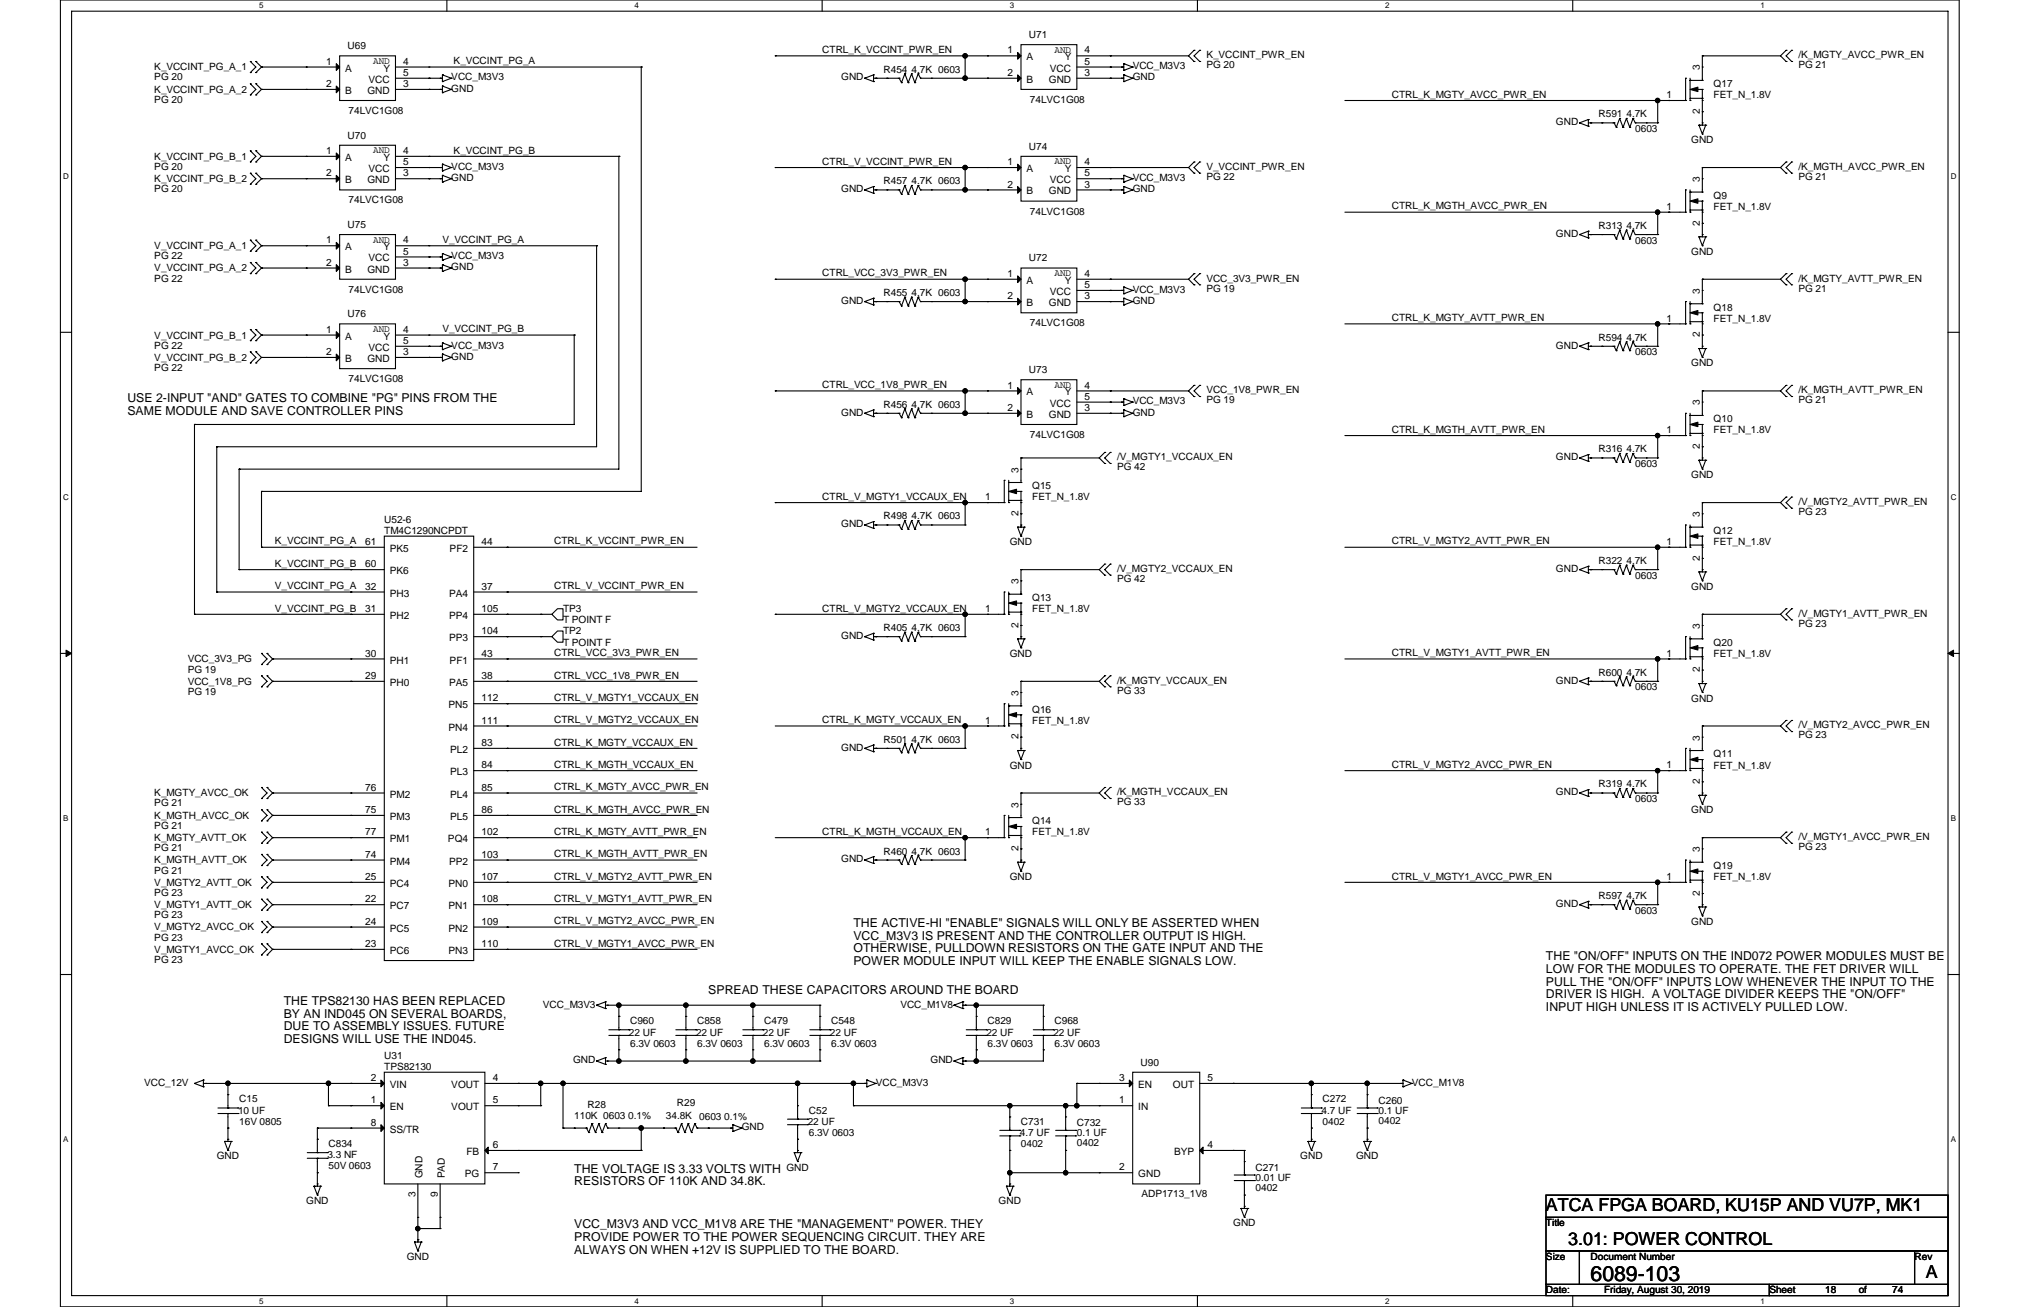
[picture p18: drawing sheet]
<svg xmlns="http://www.w3.org/2000/svg" width="432mm" height="279mm" viewBox="0 0 432 279" stroke-linecap="round" stroke-linejoin="round" font-family="sans-serif">
<defs><g id="words">
<text font-size="4.5" x="340" y="273.9">6089-103</text>
<g font-size="3.8">
<text x="330.5" y="258.9">ATCA FPGA BOARD, KU15P AND VU7P, MK1</text>
<text x="335.2" y="266.1">3.01: POWER CONTROL</text>
<text x="411.6" y="273.2">A</text>
</g>
<g font-size="2.6">
<text x="27.2" y="85.9">USE 2-INPUT &quot;AND&quot; GATES TO COMBINE &quot;PG&quot; PINS FROM THE</text>
<text x="27.2" y="88.6">SAME MODULE AND SAVE CONTROLLER PINS</text>
<text x="182.4" y="198.1">THE ACTIVE-HI &quot;ENABLE&quot; SIGNALS WILL ONLY BE ASSERTED WHEN</text>
<text x="182.4" y="200.9">VCC_M3V3 IS PRESENT AND THE CONTROLLER OUTPUT IS HIGH.</text>
<text x="182.4" y="203.6">OTHERWISE, PULLDOWN RESISTORS ON THE GATE INPUT AND THE</text>
<text x="182.4" y="206.3">POWER MODULE INPUT WILL KEEP THE ENABLE SIGNALS LOW.</text>
<text x="330.5" y="205.3">THE &quot;ON/OFF&quot; INPUTS ON THE IND072 POWER MODULES MUST BE</text>
<text x="330.5" y="208">LOW FOR THE MODULES TO OPERATE. THE FET DRIVER WILL</text>
<text x="60.7" y="214.8">THE TPS82130 HAS BEEN REPLACED</text>
<text x="151.4" y="212.5">SPREAD THESE CAPACITORS AROUND THE BOARD</text>
<text x="330.5" y="210.7">PULL THE &quot;ON/OFF&quot; INPUTS LOW WHENEVER THE INPUT TO THE</text>
<text x="330.5" y="213.4">DRIVER IS HIGH. A VOLTAGE DIVIDER KEEPS THE &quot;ON/OFF&quot;</text>
<text x="60.7" y="217.6">BY AN IND045 ON SEVERAL BOARDS,</text>
<text x="60.7" y="220.3">DUE TO ASSEMBLY ISSUES. FUTURE</text>
<text x="330.5" y="216.1">INPUT HIGH UNLESS IT IS ACTIVELY PULLED LOW.</text>
<text x="60.7" y="223">DESIGNS WILL USE THE IND045.</text>
<text x="122.7" y="250.7">THE VOLTAGE IS 3.33 VOLTS WITH</text>
<text x="122.7" y="253.4">RESISTORS OF 110K AND 34.8K.</text>
<text x="122.7" y="262.6">VCC_M3V3 AND VCC_M1V8 ARE THE &quot;MANAGEMENT&quot; POWER. THEY</text>
<text x="122.7" y="265.3">PROVIDE POWER TO THE POWER SEQUENCING CIRCUIT. THEY ARE</text>
<text x="122.7" y="268">ALWAYS ON WHEN +12V IS SUPPLIED TO THE BOARD.</text>
</g>
<g font-size="2.2">
<text x="215.4" y="11.4">1</text>
<text x="231.9" y="11.4">4</text>
<text x="69.7" y="13.8">1</text>
<text x="73.8" y="15.3">A</text>
<text x="78.8" y="17.7">VCC</text>
<text x="82" y="15.3">Y</text>
<text x="86.2" y="13.8">4</text>
<text x="86.2" y="16.2">5</text>
<text x="215.4" y="16.2">2</text>
<text x="219.4" y="12.9">A</text>
<text x="219.4" y="17.7">B</text>
<text x="224.2" y="17.7">GND</text>
<text x="224.4" y="15.3">VCC</text>
<text x="227.6" y="12.9">Y</text>
<text x="231.9" y="13.8">5</text>
<text x="231.9" y="16.2">3</text>
<text x="363.4" y="15" transform="rotate(-90 363.4 15)">3</text>
<text x="69.7" y="18.6">2</text>
<text x="73.8" y="20.1">B</text>
<text x="78.5" y="20.1">GND</text>
<text x="86.2" y="18.6">3</text>
<text x="356.2" y="21">1</text>
<text x="363.4" y="24.4" transform="rotate(-90 363.4 24.4)">2</text>
<text x="69.7" y="32.9">1</text>
<text x="73.8" y="34.4">A</text>
<text x="82" y="34.4">Y</text>
<text x="86.2" y="32.9">4</text>
<text x="86.2" y="35.3">5</text>
<text x="215.4" y="35.3">1</text>
<text x="231.9" y="35.3">4</text>
<text x="69.7" y="37.7">2</text>
<text x="73.8" y="39.2">B</text>
<text x="78.5" y="39.2">GND</text>
<text x="78.8" y="36.8">VCC</text>
<text x="86.2" y="37.7">3</text>
<text x="215.4" y="40.1">2</text>
<text x="219.4" y="36.8">A</text>
<text x="219.4" y="41.6">B</text>
<text x="224.2" y="41.6">GND</text>
<text x="224.4" y="39.2">VCC</text>
<text x="227.6" y="36.8">Y</text>
<text x="231.9" y="37.7">5</text>
<text x="231.9" y="40.1">3</text>
<text x="363.4" y="38.9" transform="rotate(-90 363.4 38.9)">3</text>
<text x="356.2" y="44.9">1</text>
<text x="69.7" y="52">1</text>
<text x="73.8" y="53.5">A</text>
<text x="82" y="53.5">Y</text>
<text x="86.2" y="52">4</text>
<text x="363.4" y="48.2" transform="rotate(-90 363.4 48.2)">2</text>
<text x="69.7" y="56.8">2</text>
<text x="73.8" y="58.3">B</text>
<text x="78.5" y="58.3">GND</text>
<text x="78.8" y="55.9">VCC</text>
<text x="86.2" y="54.4">5</text>
<text x="86.2" y="56.8">3</text>
<text x="215.4" y="59.2">1</text>
<text x="231.9" y="59.2">4</text>
<text x="215.4" y="64">2</text>
<text x="219.4" y="60.7">A</text>
<text x="219.4" y="65.4">B</text>
<text x="224.2" y="65.4">GND</text>
<text x="224.4" y="63.1">VCC</text>
<text x="227.6" y="60.7">Y</text>
<text x="231.9" y="61.6">5</text>
<text x="231.9" y="64">3</text>
<text x="363.4" y="62.8" transform="rotate(-90 363.4 62.8)">3</text>
<text x="69.7" y="71.1">1</text>
<text x="86.2" y="71.1">4</text>
<text x="356.2" y="68.7">1</text>
<text x="69.7" y="75.9">2</text>
<text x="73.8" y="72.6">A</text>
<text x="73.8" y="77.4">B</text>
<text x="78.5" y="77.4">GND</text>
<text x="78.8" y="75">VCC</text>
<text x="82" y="72.6">Y</text>
<text x="86.2" y="73.5">5</text>
<text x="86.2" y="75.9">3</text>
<text x="363.4" y="72.1" transform="rotate(-90 363.4 72.1)">2</text>
<text x="215.4" y="83.1">1</text>
<text x="231.9" y="83.1">4</text>
<text x="215.4" y="87.8">2</text>
<text x="219.4" y="84.5">A</text>
<text x="219.4" y="89.3">B</text>
<text x="224.2" y="89.3">GND</text>
<text x="224.4" y="86.9">VCC</text>
<text x="227.6" y="84.5">Y</text>
<text x="231.9" y="85.4">5</text>
<text x="231.9" y="87.8">3</text>
<text x="363.4" y="86.7" transform="rotate(-90 363.4 86.7)">3</text>
<text x="356.2" y="92.6">1</text>
<text x="363.4" y="96" transform="rotate(-90 363.4 96)">2</text>
<text x="217.7" y="101" transform="rotate(-90 217.7 101)">3</text>
<text x="210.6" y="106.9">1</text>
<text x="217.7" y="110.3" transform="rotate(-90 217.7 110.3)">2</text>
<text x="363.4" y="110.6" transform="rotate(-90 363.4 110.6)">3</text>
<text x="78.1" y="116.5">61</text>
<text x="83.3" y="118">PK5</text>
<text x="96.1" y="118">PF2</text>
<text x="102.9" y="116.5">44</text>
<text x="356.2" y="116.5">1</text>
<text x="363.4" y="119.9" transform="rotate(-90 363.4 119.9)">2</text>
<text x="78.1" y="121.3">60</text>
<text x="83.3" y="122.7">PK6</text>
<text x="217.7" y="124.9" transform="rotate(-90 217.7 124.9)">3</text>
<text x="78.1" y="130.8">31</text>
<text x="78.1" y="126">32</text>
<text x="83.3" y="127.5">PH3</text>
<text x="96" y="127.5">PA4</text>
<text x="102.9" y="126">37</text>
<text x="102.9" y="130.8">105</text>
<text x="210.6" y="130.8">1</text>
<text x="83.3" y="132.3">PH2</text>
<text x="96" y="132.3">PP4</text>
<text x="96" y="137.1">PP3</text>
<text x="102.9" y="135.6">104</text>
<text x="217.7" y="134.2" transform="rotate(-90 217.7 134.2)">2</text>
<text x="363.4" y="134.4" transform="rotate(-90 363.4 134.4)">3</text>
<text x="78.1" y="140.4">30</text>
<text x="83.3" y="141.8">PH1</text>
<text x="96.1" y="141.8">PF1</text>
<text x="102.9" y="140.4">43</text>
<text x="356.2" y="140.4">1</text>
<text x="363.4" y="143.7" transform="rotate(-90 363.4 143.7)">2</text>
<text x="78.1" y="145.1">29</text>
<text x="83.3" y="146.6">PH0</text>
<text x="96" y="146.6">PA5</text>
<text x="102.9" y="145.1">38</text>
<text x="102.9" y="149.9">112</text>
<text x="217.7" y="148.8" transform="rotate(-90 217.7 148.8)">3</text>
<text x="95.9" y="151.4">PN5</text>
<text x="102.9" y="154.7">111</text>
<text x="210.6" y="154.7">1</text>
<text x="95.9" y="156.2">PN4</text>
<text x="96.2" y="161">PL2</text>
<text x="102.9" y="159.5">83</text>
<text x="217.7" y="158.1" transform="rotate(-90 217.7 158.1)">2</text>
<text x="363.4" y="158.3" transform="rotate(-90 363.4 158.3)">3</text>
<text x="96.2" y="165.7">PL3</text>
<text x="102.9" y="164.2">84</text>
<text x="356.2" y="164.2">1</text>
<text x="363.4" y="167.6" transform="rotate(-90 363.4 167.6)">2</text>
<text x="78.1" y="173.8">75</text>
<text x="78.1" y="169">76</text>
<text x="83.3" y="170.5">PM2</text>
<text x="96.2" y="170.5">PL4</text>
<text x="102.9" y="169">85</text>
<text x="102.9" y="173.8">86</text>
<text x="217.7" y="172.6" transform="rotate(-90 217.7 172.6)">3</text>
<text x="78.1" y="178.6">77</text>
<text x="83.3" y="175.3">PM3</text>
<text x="96.2" y="175.3">PL5</text>
<text x="102.9" y="178.6">102</text>
<text x="210.6" y="178.6">1</text>
<text x="78.1" y="183.3">74</text>
<text x="83.3" y="184.8">PM4</text>
<text x="83.3" y="180">PM1</text>
<text x="95.8" y="180">PQ4</text>
<text x="96" y="184.8">PP2</text>
<text x="102.9" y="183.3">103</text>
<text x="217.7" y="181.9" transform="rotate(-90 217.7 181.9)">2</text>
<text x="363.4" y="182.2" transform="rotate(-90 363.4 182.2)">3</text>
<text x="78.1" y="188.1">25</text>
<text x="83.3" y="189.6">PC4</text>
<text x="95.9" y="189.6">PN0</text>
<text x="102.9" y="188.1">107</text>
<text x="356.2" y="188.1">1</text>
<text x="363.4" y="191.5" transform="rotate(-90 363.4 191.5)">2</text>
<text x="78.1" y="197.7">24</text>
<text x="78.1" y="192.9">22</text>
<text x="83.3" y="194.4">PC7</text>
<text x="95.9" y="194.4">PN1</text>
<text x="102.9" y="192.9">108</text>
<text x="102.9" y="197.7">109</text>
<text x="78.1" y="202.4">23</text>
<text x="83.3" y="203.9">PC6</text>
<text x="83.3" y="199.2">PC5</text>
<text x="95.9" y="199.2">PN2</text>
<text x="95.9" y="203.9">PN3</text>
<text x="102.9" y="202.4">110</text>
<text x="79.3" y="231.1">2</text>
<text x="83.3" y="232.6">VIN</text>
<text x="96.5" y="232.6">VOUT</text>
<text x="105.3" y="231.1">4</text>
<text x="239.2" y="231.1">3</text>
<text x="243.3" y="232.6">EN</text>
<text x="250.7" y="232.6">OUT</text>
<text x="258.1" y="231.1">5</text>
<text x="79.3" y="235.9">1</text>
<text x="83.3" y="237.3">EN</text>
<text x="96.5" y="237.3">VOUT</text>
<text x="105.3" y="235.9">5</text>
<text x="239.2" y="235.9">1</text>
<text x="243.3" y="237.3">IN</text>
<text x="79.3" y="240.6">8</text>
<text x="83.3" y="242.1">SS/TR</text>
<text x="105.3" y="245.4">6</text>
<text x="258.1" y="245.4">4</text>
<text x="90.3" y="251.9" transform="rotate(-90 90.3 251.9)">GND</text>
<text x="95.1" y="251.9" transform="rotate(-90 95.1 251.9)">PAD</text>
<text x="99.4" y="251.7">PG</text>
<text x="99.7" y="246.9">FB</text>
<text x="105.3" y="250.2">7</text>
<text x="239.2" y="250.2">2</text>
<text x="243.3" y="251.7">GND</text>
<text x="251" y="246.9">BYP</text>
<text x="88.8" y="256" transform="rotate(-90 88.8 256)">3</text>
<text x="93.6" y="256" transform="rotate(-90 93.6 256)">9</text>
</g>
<g font-size="2.1">
<text x="74.3" y="10.5">U69</text>
<text x="175.8" y="11.3">CTRL_K_VCCINT_PWR_EN</text>
<text x="219.9" y="8.1">U71</text>
<text x="225.4" y="11.3">AND</text>
<text x="33" y="15.1">K_VCCINT_PG_A_1</text>
<text x="33" y="17.2">PG 20</text>
<text x="79.8" y="13.7">AND</text>
<text x="96.5" y="17.2">VCC_M3V3</text>
<text x="97" y="13.7">K_VCCINT_PG_A</text>
<text x="179.8" y="17.2">GND</text>
<text x="188.9" y="15.5">R454 4.7K 0603</text>
<text x="242.1" y="14.8">VCC_M3V3</text>
<text x="242.1" y="17.2">GND</text>
<text x="257.9" y="12.4">K_VCCINT_PWR_EN</text>
<text x="257.9" y="14.6">PG 20</text>
<text x="384.4" y="12.4">/K_MGTY_AVCC_PWR_EN</text>
<text x="384.4" y="14.6">PG 21</text>
<text x="33" y="19.8">K_VCCINT_PG_A_2</text>
<text x="33" y="22">PG 20</text>
<text x="96.5" y="19.6">GND</text>
<text x="220.2" y="22">74LVC1G08</text>
<text x="297.5" y="20.9">CTRL_K_MGTY_AVCC_PWR_EN</text>
<text x="366.3" y="18.6">Q17</text>
<text x="366.3" y="21">FET_N_1.8V</text>
<text x="74.3" y="29.6">U70</text>
<text x="74.5" y="24.4">74LVC1G08</text>
<text x="332.6" y="26.8">GND</text>
<text x="341.7" y="25.1">R591 4.7K</text>
<text x="349.6" y="28.2">0603</text>
<text x="33" y="34.2">K_VCCINT_PG_B_1</text>
<text x="79.8" y="32.8">AND</text>
<text x="97" y="32.8">K_VCCINT_PG_B</text>
<text x="175.8" y="35.2">CTRL_V_VCCINT_PWR_EN</text>
<text x="219.9" y="32">U74</text>
<text x="225.4" y="35.1">AND</text>
<text x="361.5" y="30.6">GND</text>
<text x="33" y="36.3">PG 20</text>
<text x="33" y="38.9">K_VCCINT_PG_B_2</text>
<text x="33" y="41.1">PG 20</text>
<text x="96.5" y="36.3">VCC_M3V3</text>
<text x="96.5" y="38.7">GND</text>
<text x="179.8" y="41.1">GND</text>
<text x="188.9" y="39.4">R457 4.7K 0603</text>
<text x="242.1" y="38.7">VCC_M3V3</text>
<text x="242.1" y="41.1">GND</text>
<text x="257.9" y="36.3">V_VCCINT_PWR_EN</text>
<text x="257.9" y="38.5">PG 22</text>
<text x="384.4" y="36.3">/K_MGTH_AVCC_PWR_EN</text>
<text x="384.4" y="38.5">PG 21</text>
<text x="74.5" y="43.5">74LVC1G08</text>
<text x="220.2" y="45.9">74LVC1G08</text>
<text x="297.5" y="44.8">CTRL_K_MGTH_AVCC_PWR_EN</text>
<text x="366.3" y="42.5">Q9</text>
<text x="366.3" y="44.9">FET_N_1.8V</text>
<text x="33" y="53.3">V_VCCINT_PG_A_1</text>
<text x="74.3" y="48.7">U75</text>
<text x="79.8" y="51.9">AND</text>
<text x="94.6" y="51.9">V_VCCINT_PG_A</text>
<text x="332.6" y="50.6">GND</text>
<text x="341.7" y="49">R313 4.7K</text>
<text x="349.6" y="52.1">0603</text>
<text x="33" y="55.4">PG 22</text>
<text x="33" y="58">V_VCCINT_PG_A_2</text>
<text x="96.5" y="55.4">VCC_M3V3</text>
<text x="96.5" y="57.8">GND</text>
<text x="175.8" y="59.1">CTRL_VCC_3V3_PWR_EN</text>
<text x="219.9" y="55.9">U72</text>
<text x="225.4" y="59">AND</text>
<text x="361.5" y="54.5">GND</text>
<text x="33" y="60.2">PG 22</text>
<text x="74.5" y="62.6">74LVC1G08</text>
<text x="179.8" y="65">GND</text>
<text x="188.9" y="63.3">R455 4.7K 0603</text>
<text x="242.1" y="62.6">VCC_M3V3</text>
<text x="242.1" y="65">GND</text>
<text x="257.9" y="60.2">VCC_3V3_PWR_EN</text>
<text x="257.9" y="62.3">PG 19</text>
<text x="384.4" y="60.2">/K_MGTY_AVTT_PWR_EN</text>
<text x="384.4" y="62.3">PG 21</text>
<text x="74.3" y="67.8">U76</text>
<text x="79.8" y="71">AND</text>
<text x="94.6" y="71">V_VCCINT_PG_B</text>
<text x="220.2" y="69.7">74LVC1G08</text>
<text x="297.5" y="68.6">CTRL_K_MGTY_AVTT_PWR_EN</text>
<text x="366.3" y="66.4">Q18</text>
<text x="366.3" y="68.8">FET_N_1.8V</text>
<text x="33" y="72.4">V_VCCINT_PG_B_1</text>
<text x="33" y="74.5">PG 22</text>
<text x="33" y="77.1">V_VCCINT_PG_B_2</text>
<text x="96.5" y="74.5">VCC_M3V3</text>
<text x="96.5" y="76.9">GND</text>
<text x="332.6" y="74.5">GND</text>
<text x="341.7" y="72.8">R594 4.7K</text>
<text x="349.6" y="75.9">0603</text>
<text x="33" y="79.3">PG 22</text>
<text x="74.5" y="81.7">74LVC1G08</text>
<text x="175.8" y="83">CTRL_VCC_1V8_PWR_EN</text>
<text x="219.9" y="79.8">U73</text>
<text x="225.4" y="82.9">AND</text>
<text x="361.5" y="78.3">GND</text>
<text x="179.8" y="88.8">GND</text>
<text x="188.9" y="87.2">R456 4.7K 0603</text>
<text x="242.1" y="86.4">VCC_M3V3</text>
<text x="242.1" y="88.8">GND</text>
<text x="257.9" y="84.1">VCC_1V8_PWR_EN</text>
<text x="257.9" y="86.2">PG 19</text>
<text x="384.4" y="84.1">/K_MGTH_AVTT_PWR_EN</text>
<text x="384.4" y="86.2">PG 21</text>
<text x="220.2" y="93.6">74LVC1G08</text>
<text x="297.5" y="92.5">CTRL_K_MGTH_AVTT_PWR_EN</text>
<text x="366.3" y="90.3">Q10</text>
<text x="366.3" y="92.7">FET_N_1.8V</text>
<text x="238.8" y="98.4">/V_MGTY1_VCCAUX_EN</text>
<text x="238.8" y="100.5">PG 42</text>
<text x="332.6" y="98.4">GND</text>
<text x="341.7" y="96.7">R316 4.7K</text>
<text x="349.6" y="99.8">0603</text>
<text x="175.8" y="106.8">CTRL_V_MGTY1_VCCAUX_EN</text>
<text x="220.6" y="104.6">Q15</text>
<text x="220.6" y="107">FET_N_1.8V</text>
<text x="361.5" y="102.2">GND</text>
<text x="384.4" y="107.9">/V_MGTY2_AVTT_PWR_EN</text>
<text x="82.1" y="111.8">U52-6</text>
<text x="179.8" y="112.7">GND</text>
<text x="188.9" y="111">R498 4.7K 0603</text>
<text x="384.4" y="110.1">PG 23</text>
<text x="58.8" y="116.4">K_VCCINT_PG_A</text>
<text x="82.1" y="114.2">TM4C1290NCPDT</text>
<text x="118.4" y="116.4">CTRL_K_VCCINT_PWR_EN</text>
<text x="215.9" y="116.5">GND</text>
<text x="297.5" y="116.4">CTRL_V_MGTY2_AVTT_PWR_EN</text>
<text x="366.3" y="114.2">Q12</text>
<text x="366.3" y="116.5">FET_N_1.8V</text>
<text x="58.8" y="126">V_VCCINT_PG_A</text>
<text x="58.8" y="121.2">K_VCCINT_PG_B</text>
<text x="118.4" y="126">CTRL_V_VCCINT_PWR_EN</text>
<text x="238.8" y="122.3">/V_MGTY2_VCCAUX_EN</text>
<text x="238.8" y="124.4">PG 42</text>
<text x="332.6" y="122.3">GND</text>
<text x="341.7" y="120.6">R322 4.7K</text>
<text x="349.6" y="123.7">0603</text>
<text x="58.8" y="130.7">V_VCCINT_PG_B</text>
<text x="120.4" y="130.9">TP3</text>
<text x="175.8" y="130.7">CTRL_V_MGTY2_VCCAUX_EN</text>
<text x="220.6" y="128.5">Q13</text>
<text x="220.6" y="130.9">FET_N_1.8V</text>
<text x="361.5" y="126.1">GND</text>
<text x="384.4" y="131.8">/V_MGTY1_AVTT_PWR_EN</text>
<text x="120.4" y="133.2">T POINT F</text>
<text x="120.4" y="135.6">TP2</text>
<text x="179.8" y="136.6">GND</text>
<text x="188.9" y="134.9">R405 4.7K 0603</text>
<text x="384.4" y="134">PG 23</text>
<text x="40.1" y="141.6">VCC_3V3_PG</text>
<text x="40.1" y="143.8">PG 19</text>
<text x="118.4" y="140.3">CTRL_VCC_3V3_PWR_EN</text>
<text x="120.4" y="138">T POINT F</text>
<text x="215.9" y="140.4">GND</text>
<text x="297.5" y="140.3">CTRL_V_MGTY1_AVTT_PWR_EN</text>
<text x="366.3" y="138">Q20</text>
<text x="366.3" y="140.4">FET_N_1.8V</text>
<text x="40.1" y="146.4">VCC_1V8_PG</text>
<text x="40.1" y="148.5">PG 19</text>
<text x="118.4" y="145.1">CTRL_VCC_1V8_PWR_EN</text>
<text x="118.4" y="149.8">CTRL_V_MGTY1_VCCAUX_EN</text>
<text x="238.8" y="146.1">/K_MGTY_VCCAUX_EN</text>
<text x="238.8" y="148.3">PG 33</text>
<text x="332.6" y="146.1">GND</text>
<text x="341.7" y="144.5">R600 4.7K</text>
<text x="349.6" y="147.6">0603</text>
<text x="361.5" y="150">GND</text>
<text x="118.4" y="154.6">CTRL_V_MGTY2_VCCAUX_EN</text>
<text x="175.8" y="154.6">CTRL_K_MGTY_VCCAUX_EN</text>
<text x="220.6" y="152.4">Q16</text>
<text x="220.6" y="154.7">FET_N_1.8V</text>
<text x="384.4" y="155.7">/V_MGTY2_AVCC_PWR_EN</text>
<text x="118.4" y="159.4">CTRL_K_MGTY_VCCAUX_EN</text>
<text x="179.8" y="160.5">GND</text>
<text x="188.9" y="158.8">R501 4.7K 0603</text>
<text x="366.3" y="161.9">Q11</text>
<text x="384.4" y="157.8">PG 23</text>
<text x="118.4" y="164.1">CTRL_K_MGTH_VCCAUX_EN</text>
<text x="215.9" y="164.3">GND</text>
<text x="297.5" y="164.1">CTRL_V_MGTY2_AVCC_PWR_EN</text>
<text x="366.3" y="164.3">FET_N_1.8V</text>
<text x="33" y="170.3">K_MGTY_AVCC_OK</text>
<text x="33" y="172.4">PG 21</text>
<text x="118.4" y="168.9">CTRL_K_MGTY_AVCC_PWR_EN</text>
<text x="118.4" y="173.7">CTRL_K_MGTH_AVCC_PWR_EN</text>
<text x="238.8" y="170">/K_MGTH_VCCAUX_EN</text>
<text x="238.8" y="172.2">PG 33</text>
<text x="332.6" y="170">GND</text>
<text x="341.7" y="168.3">R319 4.7K</text>
<text x="349.6" y="171.4">0603</text>
<text x="361.5" y="173.8">GND</text>
<text x="33" y="175">K_MGTH_AVCC_OK</text>
<text x="33" y="177.2">PG 21</text>
<text x="33" y="179.8">K_MGTY_AVTT_OK</text>
<text x="118.4" y="178.5">CTRL_K_MGTY_AVTT_PWR_EN</text>
<text x="175.8" y="178.5">CTRL_K_MGTH_VCCAUX_EN</text>
<text x="220.6" y="176.2">Q14</text>
<text x="220.6" y="178.6">FET_N_1.8V</text>
<text x="384.4" y="179.6">/V_MGTY1_AVCC_PWR_EN</text>
<text x="33" y="181.9">PG 21</text>
<text x="33" y="184.6">K_MGTH_AVTT_OK</text>
<text x="118.4" y="183.3">CTRL_K_MGTH_AVTT_PWR_EN</text>
<text x="179.8" y="184.3">GND</text>
<text x="188.9" y="182.7">R460 4.7K 0603</text>
<text x="366.3" y="185.8">Q19</text>
<text x="384.4" y="181.7">PG 23</text>
<text x="33" y="186.7">PG 21</text>
<text x="33" y="189.4">V_MGTY2_AVTT_OK</text>
<text x="33" y="191.5">PG 23</text>
<text x="118.4" y="188">CTRL_V_MGTY2_AVTT_PWR_EN</text>
<text x="215.9" y="188.2">GND</text>
<text x="297.5" y="188">CTRL_V_MGTY1_AVCC_PWR_EN</text>
<text x="366.3" y="188.2">FET_N_1.8V</text>
<text x="33" y="194.1">V_MGTY1_AVTT_OK</text>
<text x="33" y="196.3">PG 23</text>
<text x="118.4" y="192.8">CTRL_V_MGTY1_AVTT_PWR_EN</text>
<text x="118.4" y="197.6">CTRL_V_MGTY2_AVCC_PWR_EN</text>
<text x="332.6" y="193.9">GND</text>
<text x="341.7" y="192.2">R597 4.7K</text>
<text x="349.6" y="195.3">0603</text>
<text x="361.5" y="197.7">GND</text>
<text x="33" y="198.9">V_MGTY2_AVCC_OK</text>
<text x="33" y="201.1">PG 23</text>
<text x="33" y="203.7">V_MGTY1_AVCC_OK</text>
<text x="118.4" y="202.4">CTRL_V_MGTY1_AVCC_PWR_EN</text>
<text x="33" y="205.8">PG 23</text>
<text x="116.1" y="215.4">VCC_M3V3</text>
<text x="192.5" y="215.4">VCC_M1V8</text>
<text x="134.5" y="221.4">22 UF</text>
<text x="134.7" y="219">C960</text>
<text x="148.8" y="221.4">22 UF</text>
<text x="149" y="219">C858</text>
<text x="163.1" y="221.4">22 UF</text>
<text x="163.3" y="219">C479</text>
<text x="177.4" y="221.4">22 UF</text>
<text x="177.7" y="219">C548</text>
<text x="210.8" y="221.4">22 UF</text>
<text x="211.1" y="219">C829</text>
<text x="225.2" y="221.4">22 UF</text>
<text x="225.4" y="219">C968</text>
<text x="82.1" y="226.4">U31</text>
<text x="122.5" y="227.3">GND</text>
<text x="134.7" y="223.7">6.3V 0603</text>
<text x="149" y="223.7">6.3V 0603</text>
<text x="163.3" y="223.7">6.3V 0603</text>
<text x="177.7" y="223.7">6.3V 0603</text>
<text x="198.9" y="227.3">GND</text>
<text x="211.1" y="223.7">6.3V 0603</text>
<text x="225.4" y="223.7">6.3V 0603</text>
<text x="243.8" y="227.8">U90</text>
<text x="30.8" y="232.1">VCC_12V</text>
<text x="82.1" y="228.7">TPS82130</text>
<text x="187.2" y="232.1">VCC_M3V3</text>
<text x="301.8" y="232.1">VCC_M1V8</text>
<text x="50.9" y="238.1">10 UF</text>
<text x="51.1" y="235.7">C15</text>
<text x="122.7" y="239.3">110K 0603 0.1%</text>
<text x="125.6" y="236.9">R28</text>
<text x="142.3" y="239.3">34.8K</text>
<text x="144.7" y="236.4">R29</text>
<text x="149.5" y="239.5">0603 0.1%</text>
<text x="172.9" y="238.1">C52</text>
<text x="282.5" y="238.1">4.7 UF</text>
<text x="282.7" y="235.7">C272</text>
<text x="294.7" y="235.9">C260</text>
<text x="294.7" y="238.1">0.1 UF</text>
<text x="51.1" y="240.5">16V 0805</text>
<text x="70.2" y="245.2">C834</text>
<text x="158.6" y="241.6">GND</text>
<text x="172.7" y="240.5">22 UF</text>
<text x="172.9" y="242.8">6.3V 0603</text>
<text x="218" y="242.8">4.7 UF</text>
<text x="218.2" y="240.5">C731</text>
<text x="218.2" y="245.2">0402</text>
<text x="230.2" y="240.7">C732</text>
<text x="230.2" y="242.8">0.1 UF</text>
<text x="230.2" y="245">0402</text>
<text x="282.7" y="240.5">0402</text>
<text x="294.7" y="240.2">0402</text>
<text x="46.3" y="247.9">GND</text>
<text x="70" y="247.6">3.3 NF</text>
<text x="70.2" y="250">50V 0603</text>
<text x="168.1" y="250.2">GND</text>
<text x="268.4" y="250.2">C271</text>
<text x="277.9" y="247.9">GND</text>
<text x="289.9" y="247.9">GND</text>
<text x="65.4" y="257.4">GND</text>
<text x="213.5" y="257.4">GND</text>
<text x="244" y="256">ADP1713_1V8</text>
<text x="268.4" y="252.4">0.01 UF</text>
<text x="268.4" y="254.5">0402</text>
<text x="263.6" y="262.2">GND</text>
<text x="330.5" y="262.2">Title</text>
<text x="86.9" y="269.3">GND</text>
<text x="330.5" y="269.3">Size</text>
<text x="340" y="269.3">Document Number</text>
<text x="409.3" y="269.3">Rev</text>
<text x="330.5" y="276.5">Date:</text>
<text x="342.9" y="276.5">Friday, August 30, 2019</text>
<text x="378.2" y="276.5">Sheet</text>
<text x="390.2" y="276.5">18</text>
<text x="397.3" y="276.5">of</text>
<text x="404.5" y="276.5">74</text>
</g>
<g font-size="1.7">
<text x="55.4" y="1.8">5</text>
<text x="135.6" y="1.8">4</text>
<text x="215.9" y="1.8">3</text>
<text x="296.1" y="1.8">2</text>
<text x="376.3" y="1.8">1</text>
<text x="13.5" y="38.2">D</text>
<text x="417" y="38.2">D</text>
<text x="13.5" y="106.9">C</text>
<text x="417" y="106.9">C</text>
<text x="13.5" y="175.5">B</text>
<text x="417" y="175.5">B</text>
<text x="13.5" y="244.2">A</text>
<text x="417" y="244.2">A</text>
<text x="55.4" y="278.7">5</text>
<text x="135.6" y="278.7">4</text>
<text x="215.9" y="278.7">3</text>
<text x="296.1" y="278.7">2</text>
<text x="376.3" y="278.7">1</text>
</g>
</g></defs>
<path d="M12.9 0h405.9v279.4h-405.9zM15.3 2.4h401.1v274.6h-401.1z" fill="none" stroke="#000" stroke-width=".23"/>
<g fill="#fff">
<path d="M55.4 .3h.9v1.8h-.9z"/>
<path d="M55.4 277.2h.9v1.9h-.9z"/>
</g>
<path d="M95.5 0v2.4M95.5 277v2.4" fill="none" stroke="#000" stroke-width=".23"/>
<g fill="#fff">
<path d="M135.6 .3h1v1.8h-1z"/>
<path d="M135.6 277.2h1v1.9h-1z"/>
</g>
<path d="M175.7 0v2.4M175.7 277v2.4" fill="none" stroke="#000" stroke-width=".23"/>
<g fill="#fff">
<path d="M215.9 .3h.9v1.8h-.9z"/>
<path d="M215.9 277.2h.9v1.9h-.9z"/>
</g>
<path d="M256 0v2.4M256 277v2.4" fill="none" stroke="#000" stroke-width=".23"/>
<g fill="#fff">
<path d="M296.1 .3h.9v1.8h-.9z"/>
<path d="M296.1 277.2h.9v1.9h-.9z"/>
</g>
<path d="M336.2 0v2.4M336.2 277v2.4" fill="none" stroke="#000" stroke-width=".23"/>
<g fill="#fff">
<path d="M376.3 .3h.9v1.8h-.9z"/>
<path d="M376.3 277.2h.9v1.9h-.9z"/>
<path d="M13.5 36.7h1.3v1.9h-1.3z"/>
<path d="M417 36.7h1.3v1.9h-1.3z"/>
<path d="M13.5 105.3h1.3v1.9h-1.3z"/>
<path d="M417 105.3h1.3v1.9h-1.3z"/>
</g>
<path d="M12.9 71h2.4M416.4 71h2.4" fill="none" stroke="#000" stroke-width=".23"/>
<g fill="#fff">
<path d="M13.5 174h1.1v1.9h-1.1z"/>
<path d="M417 174h1.1v1.9h-1.1z"/>
</g>
<path d="M12.9 139.7h2.4M416.4 139.7h2.4" fill="none" stroke="#000" stroke-width=".23"/>
<path d="M14.1 139v1.4l1.2-.7zM416.4 139.7l1.2 .7v-1.4z" fill="#000" stroke="#000" stroke-width=".21"/>
<g fill="#fff">
<path d="M13.5 242.6h1.1v1.9h-1.1z"/>
<path d="M417 242.6h1.1v1.9h-1.1z"/>
</g>
<g fill="none" stroke="#000" stroke-width=".23">
<path d="M53.5 15.5h.1M53.5 13.1h.1M53.5 17.9h.1M53.5 13.1l1.2 1.2-1.2 1.2M53.5 17.9l1.2 1.2-1.2 1.2M54.7 13.1h.1M54.7 15.5h.1M54.7 17.9h.1M54.7 13.1l1.2 1.2M54.7 17.9l1.2 1.2M55.9 14.3h.1M55.9 19.1h.1"/>
<path d="M55.9 19.1h16.7M55.9 14.3h16.7M55.9 14.3l-1.2 1.2M55.9 19.1l-1.2 1.2M65.4 14.3h.1M65.4 19.1h.1M72.6 11.9h11.9v9.6h-11.9zM84.5 14.3h52.6M91.7 14.3h.1M91.7 16.7h.1M91.7 19.1h.1M94.1 16.7h.1"/>
<path d="M94.1 19.1h.1M94.6 16h.1M94.6 17.4h.1M94.6 18.4h.1M94.6 19.8h.1M94.6 16v1.4M94.6 18.4v1.4M94.6 16.7h-10.1M94.6 16l1.9 .7M94.6 19.1h-10.1M94.6 18.4l1.9 .7M96.5 16.7h.1"/>
<path d="M96.5 19.1h.1M96.5 16.7l-1.9 .7M96.5 19.1l-1.9 .7M137.1 14.3v90.8h-81.2M137.1 14.3h.1M165.7 11.9h.1M165.7 11.9h52.5M184.8 16.7h.1M184.8 16.7l1.9 .7M186.7 16h.1M186.7 17.4h.1M186.7 16v1.4"/>
<path d="M186.7 16l-1.9 .7M187.2 16.7h.1M189.6 16.7h.1M192.2 16.7h.1M192.2 16.7h-5.5M192.2 16.7l.5 1M192.7 17.7h.1M193.4 15.8h.1M193.4 15.8l-.7 1.9M193.4 15.8l.7 1.9M194.1 17.7h.1M194.9 15.8h.1"/>
<path d="M194.9 15.8l-.8 1.9M194.9 15.8l.7 1.9M195.6 17.7h.1M196.3 15.8h.1M196.3 15.8l-.7 1.9M196.3 15.8l.5 .9M196.8 16.7h.1M196.8 16.7h21.4M199.2 16.7h.1M206.3 16.7h.1M206.3 11.9h.1M206.3 11.9v4.8"/>
<path d="M211.1 11.9h.1M211.1 16.7h.1M218.2 9.5h12v9.6h-12zM230.2 11.9h23.9M237.3 11.9h.1M237.3 14.3h.1M237.3 16.7h.1M239.7 14.3h.1M239.7 16.7h.1M240.2 13.6h.1M240.2 15h.1M240.2 16h.1"/>
<path d="M240.2 17.4h.1M240.2 16.7h-10M240.2 13.6v1.4M240.2 16v1.4M240.2 14.3h-10M240.2 13.6l1.9 .7M240.2 16l1.9 .7M242.1 14.3h.1M242.1 16.7h.1M242.1 14.3l-1.9 .7M242.1 16.7l-1.9 .7M254.1 11.9l1.1 1.2"/>
<path d="M255.2 10.8h.1M255.2 13.1h.1M255.2 10.8l-1.1 1.1M256.5 13.1h.1M256.5 10.8h.1M256.5 10.8l-1.3 1.1 1.3 1.2M360.3 16.7h.1M360.3 16.7v4.8M361.3 17.2h.1M361.3 16.7v4.8M361.3 17.2h2.6M362.9 19.1h1"/>
<path d="M363.9 17.2h.1M363.9 19.1h.1M363.9 19.1v7.7M363.9 11.9h.1M363.9 11.9h16.7M363.9 14.3h.1M363.9 11.9v5.3M380.6 11.9l1.2 1.2M381.8 10.8h.1M381.8 13.1h.1M381.8 10.8l-1.2 1.1M383 13.1h.1"/>
<path d="M383 10.8h.1M383 10.8l-1.2 1.1 1.2 1.2M53.5 20.3h.1M53.5 34.6h.1M53.5 32.2h.1M53.5 39.4h.1M53.5 37h.1M53.5 32.2l1.2 1.2-1.2 1.2M53.5 37l1.2 1.2-1.2 1.2M54.7 20.3h.1M54.7 32.2h.1M54.7 34.6h.1"/>
<path d="M54.7 37h.1M54.7 39.4h.1M54.7 32.2l1.2 1.2M54.7 37l1.2 1.2M55.9 33.4h.1M55.9 38.2h.1M55.9 38.2h16.7M55.9 33.4l-1.2 1.2M55.9 38.2l-1.2 1.2M65.4 33.4h.1M65.4 38.2h.1M72.6 31.1h11.9v9.5h-11.9z"/>
<path d="M72.6 33.4h-16.7M84.5 38.2h10.1M84.5 33.4h47.8M91.7 33.4h.1M91.7 35.8h.1M91.7 38.2h.1M94.1 35.8h.1M94.1 38.2h.1M94.6 35.1h.1M94.6 36.5h.1M94.6 37.5h.1M94.6 38.9h.1"/>
<path d="M94.6 35.1v1.4M94.6 37.5v1.4M94.6 35.8h-10.1M94.6 35.1l1.9 .7M94.6 37.5l1.9 .7M96.5 35.8h.1M96.5 38.2h.1M96.5 35.8l-1.9 .7M96.5 38.2l-1.9 .7M132.3 33.4v66.9h-81.2M132.3 33.4h.1M165.7 35.8h.1"/>
<path d="M186.7 39.9h.1M186.7 39.9l-1.9 .7M186.7 39.9v1.4M193.4 39.6h.1M193.4 39.6l-.7 2M193.4 39.6l.7 2M194.9 39.6h.1M194.9 39.6l-.8 2M194.9 39.6l.7 2M196.3 39.6h.1M196.3 39.6l-.7 2M196.3 39.6l.5 1"/>
<path d="M206.3 35.8h.1M206.3 35.8v4.8M211.1 35.8h.1M218.2 33.4h12v9.6h-12zM218.2 35.8h-52.5M230.2 35.8h23.9M230.2 38.2h10M237.3 35.8h.1M237.3 38.2h.1M239.7 38.2h.1M240.2 37.5h.1M240.2 38.9h.1"/>
<path d="M240.2 39.9h.1M240.2 37.5v1.4M240.2 39.9v1.4M240.2 37.5l1.9 .7M240.2 39.9l1.9 .7M242.1 38.2h.1M242.1 38.2l-1.9 .7M254.1 35.8l1.1 1.2M255.2 34.6h.1M255.2 37h.1M255.2 34.6l-1.1 1.2M256.5 37h.1"/>
<path d="M256.5 34.6h.1M256.5 34.6l-1.3 1.2 1.3 1.2M287.5 21.5h72.8M337.6 26.3h.1M337.6 26.3l1.9 .7M339.5 25.5h.1M339.5 27h.1M339.5 25.5v1.5M339.5 25.5l-1.9 .8M340 26.3h.1M342.4 26.3h.1M345 26.3h.1"/>
<path d="M345 26.3h-5.5M345 26.3l.5 .9M345.5 27.2h.1M346.2 25.3h.1M346.2 25.3l-.7 1.9M346.2 25.3l.7 1.9M346.9 27.2h.1M347.7 25.3h.1M347.7 25.3l-.8 1.9M347.7 25.3l.7 1.9M348.4 27.2h.1M349.1 25.3h.1"/>
<path d="M349.1 25.3l-.7 1.9M349.1 25.3l.5 1M349.6 26.3h.1M349.6 26.3h4.8M352 26.3h.1M354.4 21.5h.1M354.4 26.3h.1M354.4 21.5v4.8M356.7 21.5h.1M360.3 21.5h.1M361.3 21.5h.1M361.3 21h2.6"/>
<path d="M363.2 26.8h.1M363.2 26.8h1.4M363.2 26.8l.7 1.9M363.9 21.5h.1M363.9 21h.1M363.9 35.8h.1M363.9 35.8h16.7M363.9 38.2h.1M363.9 23.9h.1M363.9 35.8v5.3M363.9 26.3h.1M363.9 28.7h.1"/>
<path d="M364.6 26.8h.1M364.6 26.8l-.7 1.9M380.6 35.8l1.2 1.2M381.8 34.6h.1M381.8 37h.1M381.8 34.6l-1.2 1.2M383 37h.1M383 34.6h.1M383 34.6l-1.2 1.2 1.2 1.2M53.5 53.7h.1M53.5 51.3h.1M53.5 58.5h.1"/>
<path d="M53.5 56.1h.1M53.5 51.3l1.2 1.2-1.2 1.2M53.5 56.1l1.2 1.2-1.2 1.2M54.7 51.3h.1M54.7 53.7h.1M54.7 56.1h.1M54.7 58.5h.1M54.7 51.3l1.2 1.2M54.7 56.1l1.2 1.2M55.9 52.5h.1M55.9 57.3h.1M55.9 52.5h16.7"/>
<path d="M55.9 52.5l-1.2 1.2M55.9 57.3l-1.2 1.2M65.4 52.5h.1M65.4 57.3h.1M72.6 50.1h11.9v9.6h-11.9zM72.6 57.3h-16.7M84.5 57.3h10.1M84.5 52.5h43M91.7 52.5h.1M91.7 54.9h.1M91.7 57.3h.1M94.1 54.9h.1"/>
<path d="M94.1 57.3h.1M94.6 54.2h.1M94.6 55.6h.1M94.6 56.6h.1M94.6 58h.1M94.6 54.2v1.4M94.6 56.6v1.4M94.6 54.9h-10.1M94.6 54.2l1.9 .7M94.6 56.6l1.9 .7M96.5 54.9h.1M96.5 57.3h.1"/>
<path d="M96.5 54.9l-1.9 .7M96.5 57.3l-1.9 .7M127.5 52.5v43h-81.2M127.5 52.5h.1M165.7 59.7h.1M184.8 40.6h.1M184.8 40.6l1.9 .7M186.7 41.3h.1M187.2 40.6h.1M189.6 40.6h.1M192.2 40.6h.1M192.2 40.6h-5.5"/>
<path d="M192.2 40.6l.5 1M192.7 41.6h.1M194.1 41.6h.1M195.6 41.6h.1M196.8 40.6h.1M196.8 40.6h21.4M199.2 40.6h.1M206.3 40.6h.1M206.3 59.7h.1M206.3 59.7v4.8M211.1 59.7h.1M211.1 40.6h.1"/>
<path d="M218.2 57.3h12v9.6h-12zM218.2 59.7h-52.5M230.2 59.7h23.9M237.3 59.7h.1M237.3 40.6h.1M239.7 40.6h.1M240.2 41.3h.1M240.2 40.6h-10M242.1 40.6h.1M242.1 40.6l-1.9 .7M254.1 59.7l1.1 1.2M255.2 58.5h.1"/>
<path d="M255.2 58.5l-1.1 1.2M256.5 58.5h.1M256.5 58.5l-1.3 1.2 1.3 1.2M287.5 45.4h72.8M337.6 50.1h.1M337.6 50.1l1.9 .8M339.5 49.4h.1M339.5 50.9h.1M339.5 49.4v1.5M339.5 50.1h5.5M339.5 49.4l-1.9 .7M340 50.1h.1"/>
<path d="M342.4 50.1h.1M345 50.1h.1M345 50.1l.5 1M345.5 51.1h.1M346.2 49.2h.1M346.2 49.2l-.7 1.9M346.2 49.2l.7 1.9M346.9 51.1h.1M347.7 49.2h.1M347.7 49.2l-.8 1.9M347.7 49.2l.7 1.9M348.4 51.1h.1"/>
<path d="M349.1 49.2h.1M349.1 49.2l-.7 1.9M349.1 49.2l.5 .9M349.6 50.1h.1M349.6 50.1h4.8M352 50.1h.1M354.4 45.4h.1M354.4 50.1h.1M354.4 45.4v4.7M356.7 45.4h.1M360.3 45.4h.1M360.3 40.6h.1"/>
<path d="M360.3 40.6v4.8M361.3 45.4h.1M361.3 41.1h.1M361.3 40.6v4.8M361.3 41.1h2.6M361.3 44.9h2.6M362.9 43h1M363.2 50.6h.1M363.2 50.6h1.4M363.2 50.6l.7 1.9M363.9 41.1h.1M363.9 43h.1"/>
<path d="M363.9 45.4h.1M363.9 44.9h.1M363.9 43v7.6M363.9 59.7h.1M363.9 59.7h16.7M363.9 47.8h.1M363.9 59.7v5.2M363.9 50.1h.1M363.9 52.5h.1M364.6 50.6h.1M364.6 50.6l-.7 1.9M380.6 59.7l1.2 1.2"/>
<path d="M381.8 58.5h.1M381.8 58.5l-1.2 1.2M383 58.5h.1M383 58.5l-1.2 1.2 1.2 1.2M53.5 72.8h.1M53.5 70.4h.1M53.5 77.6h.1M53.5 75.2h.1M53.5 70.4l1.2 1.2-1.2 1.2M53.5 75.2l1.2 1.2-1.2 1.2M54.7 70.4h.1M54.7 72.8h.1"/>
<path d="M54.7 75.2h.1M54.7 77.6h.1M54.7 70.4l1.2 1.2M54.7 75.2l1.2 1.2M55.9 71.6h.1M55.9 76.4h.1M55.9 71.6l-1.2 1.2M55.9 76.4l-1.2 1.2M65.4 71.6h.1M65.4 76.4h.1M72.6 69.2h11.9v9.6h-11.9zM72.6 76.4h-16.7"/>
<path d="M72.6 71.6h-16.7M84.5 76.4h10.1M84.5 71.6h38.2M91.7 71.6h.1M91.7 74h.1M91.7 76.4h.1M94.1 74h.1M94.1 76.4h.1M94.6 73.3h.1M94.6 74.7h.1M94.6 75.7h.1M94.6 77.1h.1"/>
<path d="M94.6 73.3v1.4M94.6 75.7v1.4M94.6 74h-10.1M94.6 73.3l1.9 .7M94.6 75.7l1.9 .7M96.5 74h.1M96.5 76.4h.1M96.5 74l-1.9 .7M96.5 76.4l-1.9 .7M122.7 71.6h.1M122.7 71.6v19.1h-81.1M184.8 64.5h.1"/>
<path d="M184.8 64.5l1.9 .7M186.7 63.8h.1M186.7 65.2h.1M186.7 64.5h5.5M186.7 63.8v1.4M186.7 63.8l-1.9 .7M187.2 64.5h.1M189.6 64.5h.1M192.2 64.5h.1M192.2 64.5l.5 .9M192.7 65.4h.1M193.4 63.5h.1"/>
<path d="M193.4 63.5l-.7 1.9M193.4 63.5l.7 1.9M194.1 65.4h.1M194.9 63.5h.1M194.9 63.5l-.8 1.9M194.9 63.5l.7 1.9M195.6 65.4h.1M196.3 63.5h.1M196.3 63.5l-.7 1.9M196.3 63.5l.5 1M196.8 64.5h.1M196.8 64.5h21.4"/>
<path d="M199.2 64.5h.1M206.3 64.5h.1M211.1 64.5h.1M230.2 62.1h10M237.3 62.1h.1M237.3 64.5h.1M239.7 62.1h.1M239.7 64.5h.1M240.2 61.4h.1M240.2 62.8h.1M240.2 63.8h.1M240.2 65.2h.1"/>
<path d="M240.2 61.4v1.4M240.2 63.8v1.4M240.2 61.4l1.9 .7M240.2 64.5h-10M240.2 63.8l1.9 .7M242.1 62.1h.1M242.1 64.5h.1M242.1 62.1l-1.9 .7M242.1 64.5l-1.9 .7M255.2 60.9h.1M256.5 60.9h.1M287.5 69.2h72.8"/>
<path d="M337.6 74h.1M337.6 74l1.9 .7M339.5 73.3h.1M339.5 74.7h.1M339.5 74h5.5M339.5 73.3v1.4M339.5 73.3l-1.9 .7M340 74h.1M342.4 74h.1M345 74h.1M345 74l.5 1M345.5 75h.1"/>
<path d="M346.2 73.1h.1M346.2 73.1l-.7 1.9M346.2 73.1l.7 1.9M346.9 75h.1M347.7 73.1h.1M347.7 73.1l-.8 1.9M347.7 73.1l.7 1.9M348.4 75h.1M349.1 73.1h.1M349.1 73.1l-.7 1.9M349.1 73.1l.5 .9M349.6 74h.1"/>
<path d="M349.6 74h4.8M352 74h.1M354.4 69.2h.1M354.4 74h.1M354.4 69.2v4.8M356.7 69.2h.1M360.3 69.2h.1M360.3 64.5h.1M360.3 64.5v4.7M361.3 69.2h.1M361.3 64.9h.1M361.3 64.5v4.7"/>
<path d="M361.3 64.9h2.6M361.3 68.8h2.6M362.9 66.9h1M363.2 74.5h.1M363.2 74.5h1.4M363.2 74.5l.7 1.9M363.9 64.9h.1M363.9 66.9h.1M363.9 69.2h.1M363.9 68.8h.1M363.9 66.9v7.6M363.9 71.6h.1"/>
<path d="M363.9 62.1h.1M363.9 74h.1M363.9 76.4h.1M364.6 74.5h.1M364.6 74.5l-.7 1.9M381.8 60.9h.1M383 60.9h.1M41.6 90.7h.1M41.6 90.7v40.6M46.3 95.5h.1M46.3 95.5v31.1M165.7 83.6h.1"/>
<path d="M184.8 88.3h.1M184.8 88.3l1.9 .8M186.7 87.6h.1M186.7 89.1h.1M186.7 88.3h5.5M186.7 87.6v1.5M186.7 87.6l-1.9 .7M187.2 88.3h.1M189.6 88.3h.1M192.2 88.3h.1M192.2 88.3l.5 1M192.7 89.3h.1"/>
<path d="M193.4 87.4h.1M193.4 87.4l-.7 1.9M193.4 87.4l.7 1.9M194.1 89.3h.1M194.9 87.4h.1M194.9 87.4l-.8 1.9M194.9 87.4l.7 1.9M195.6 89.3h.1M196.3 87.4h.1M196.3 87.4l-.7 1.9M196.3 87.4l.5 .9M196.8 88.3h.1"/>
<path d="M196.8 88.3h21.4M199.2 88.3h.1M206.3 83.6h.1M206.3 83.6v4.7M206.3 88.3h.1M211.1 83.6h.1M211.1 88.3h.1M218.2 81.2h12v9.5h-12zM218.2 83.6h-52.5M218.2 97.9v5.2M218.2 97.9h.1M218.2 97.9h16.8"/>
<path d="M230.2 86h10M230.2 83.6h23.9M235 97.9l1.2 1.2M236.2 96.7h.1M236.2 99.1h.1M236.2 96.7l-1.2 1.2M237.3 99.1h.1M237.3 96.7h.1M237.3 96.7l-1.1 1.2 1.1 1.2M237.3 83.6h.1M237.3 86h.1M237.3 88.3h.1"/>
<path d="M239.7 86h.1M239.7 88.3h.1M240.2 85.2h.1M240.2 86.7h.1M240.2 87.6h.1M240.2 89.1h.1M240.2 85.2v1.5M240.2 87.6v1.5M240.2 85.2l1.9 .8M240.2 88.3h-10M240.2 87.6l1.9 .7M242.1 86h.1"/>
<path d="M242.1 88.3h.1M242.1 86l-1.9 .7M242.1 88.3l-1.9 .8M254.1 83.6l1.1 1.2M255.2 82.4h.1M255.2 84.8h.1M255.2 82.4l-1.1 1.2M256.5 84.8h.1M256.5 82.4h.1M256.5 82.4l-1.3 1.2 1.3 1.2M287.5 93.1h72.8M337.6 97.9h.1"/>
<path d="M337.6 97.9l1.9 .7M339.5 97.2h.1M339.5 98.6h.1M339.5 97.2v1.4M339.5 97.9h5.5M339.5 97.2l-1.9 .7M340 97.9h.1M342.4 97.9h.1M345 97.9h.1M345 97.9l.5 .9M345.5 98.8h.1M346.2 96.9h.1"/>
<path d="M346.2 96.9l-.7 1.9M346.2 96.9l.7 1.9M346.9 98.8h.1M347.7 96.9h.1M347.7 96.9l-.8 1.9M347.7 96.9l.7 1.9M348.4 98.8h.1M349.1 96.9h.1M349.1 96.9l-.7 1.9M349.1 96.9l.5 1M349.6 97.9h.1M349.6 97.9h4.8"/>
<path d="M352 97.9h.1M354.4 93.1h.1M354.4 97.9h.1M354.4 93.1v4.8M356.7 93.1h.1M360.3 93.1h.1M360.3 88.3h.1M360.3 88.3v4.8M361.3 93.1h.1M361.3 88.8h.1M361.3 88.3v4.8M361.3 88.8h2.6"/>
<path d="M361.3 92.6h2.6M362.9 90.7h1M363.2 98.4h.1M363.2 98.4h1.4M363.2 98.4l.7 1.9M363.9 88.8h.1M363.9 90.7h.1M363.9 93.1h.1M363.9 92.6h.1M363.9 90.7v7.7M363.9 83.6h.1M363.9 83.6h16.7"/>
<path d="M363.9 95.5h.1M363.9 86h.1M363.9 83.6v5.2M363.9 97.9h.1M364.6 98.4h.1M364.6 98.4l-.7 1.9M380.6 83.6l1.2 1.2M381.8 82.4h.1M381.8 84.8h.1M381.8 82.4l-1.2 1.2M383 84.8h.1M383 82.4h.1"/>
<path d="M383 82.4l-1.2 1.2 1.2 1.2M51.1 100.3h.1M51.1 100.3v21.5M55.9 105.1h.1M55.9 117h.1M55.9 105.1v11.9M75 117h.1M82.1 114.6h19.2v90.7h-19.2zM82.1 117h-26.2M101.3 117h47.7M108.4 117h.1M165.7 107.4h.1"/>
<path d="M184.8 112.2h.1M184.8 112.2l1.9 .7M186.7 111.5h.1M186.7 112.9h.1M186.7 111.5v1.4M186.7 112.2h5.5M186.7 111.5l-1.9 .7M187.2 112.2h.1M189.6 112.2h.1M192.2 112.2h.1M192.2 112.2l.5 1M192.7 113.2h.1"/>
<path d="M193.4 111.3h.1M193.4 111.3l-.7 1.9M193.4 111.3l.7 1.9M194.1 113.2h.1M194.9 111.3h.1M194.9 111.3l-.8 1.9M194.9 111.3l.7 1.9M195.6 113.2h.1M196.3 111.3h.1M196.3 111.3l-.7 1.9M196.3 111.3l.5 .9M196.8 112.2h.1"/>
<path d="M196.8 112.2h9.5M199.2 112.2h.1M206.3 107.4h.1M206.3 107.4v4.8M206.3 112.2h.1M211.1 107.4h.1M214.7 107.4h.1M214.7 102.7h.1M214.7 102.7v4.7M214.7 107.4h-49M215.6 107.4h.1M215.6 103.1h.1"/>
<path d="M215.6 102.7v4.7M215.6 103.1h2.6M215.6 107h2.6M217.3 105.1h.9M217.5 112.7h.1M217.5 112.7h1.5M217.5 112.7l.7 1.9M218.2 103.1h.1M218.2 105.1h.1M218.2 107.4h.1M218.2 107h.1M218.2 105.1v7.6"/>
<path d="M218.2 109.8h.1M218.2 100.3h.1M218.2 112.2h.1M218.2 114.6h.1M219 112.7h.1M219 112.7l-.8 1.9M287.5 117h72.8M354.4 117h.1M354.4 117v4.8M356.7 117h.1M360.3 117h.1M360.3 112.2h.1"/>
<path d="M360.3 112.2v4.8M361.3 117h.1M361.3 112.7h.1M361.3 112.7h2.6M361.3 112.2v4.8M361.3 116.5h2.6M362.9 114.6h1M363.9 112.7h.1M363.9 114.6h.1M363.9 117h.1M363.9 116.5h.1M363.9 114.6v7.7"/>
<path d="M363.9 107.4h.1M363.9 107.4h16.7M363.9 119.4h.1M363.9 109.8h.1M363.9 107.4v5.3M363.9 100.3h.1M380.6 107.4l1.2 1.2M381.8 106.3h.1M381.8 108.6h.1M381.8 106.3l-1.2 1.1M383 108.6h.1M383 106.3h.1"/>
<path d="M383 106.3l-1.2 1.1 1.2 1.2M41.6 131.3h.1M41.6 131.3h40.5M46.3 126.6h.1M46.3 126.6h35.8M51.1 121.8h.1M55.9 139.7h.1M55.9 139.7l1.2 1.2-1.2 1.2M57.1 139.7h.1M57.1 139.7l1.2 1.2M75 131.3h.1M75 126.6h.1"/>
<path d="M75 121.8h.1M82.1 121.8h-31M101.3 136.1h16.7M101.3 126.6h47.7M101.3 131.3h16.7M108.4 126.6h.1M108.4 131.3h.1M108.4 136.1h.1M115.6 131.3h.1M115.6 136.1h.1M118 131.3l1.2-1.2h1.2v2.4h-1.2zM119.2 134.9h1.2v2.4h-1.2l-1.2-1.2z"/>
<path d="M165.7 131.3h.1M184.8 136.1h.1M184.8 136.1l1.9 .7M186.7 135.4h.1M186.7 136.8h.1M186.7 135.4v1.4M186.7 136.1h5.5M186.7 135.4l-1.9 .7M187.2 136.1h.1M189.6 136.1h.1M192.2 136.1h.1M192.2 136.1l.5 1"/>
<path d="M192.7 137.1h.1M193.4 135.1h.1M193.4 135.1l-.7 2M193.4 135.1l.7 2M194.1 137.1h.1M194.9 135.1h.1M194.9 135.1l-.8 2M194.9 135.1l.7 2M195.6 137.1h.1M196.3 135.1h.1M196.3 135.1l-.7 2M196.3 135.1l.5 1"/>
<path d="M196.8 136.1h.1M196.8 136.1h9.5M199.2 136.1h.1M206.3 131.3h.1M206.3 131.3v4.8M206.3 136.1h.1M211.1 131.3h.1M214.7 131.3h.1M214.7 126.6h.1M214.7 126.6v4.7M214.7 131.3h-49M215.6 131.3h.1"/>
<path d="M215.6 127h.1M215.6 126.6v4.7M215.6 127h2.6M215.6 130.9h2.6M217.3 128.9h.9M217.5 136.6h.1M217.5 136.6h1.5M217.5 136.6l.7 1.9M218.2 127h.1M218.2 128.9h.1M218.2 131.3h.1M218.2 130.9h.1"/>
<path d="M218.2 128.9v7.7M218.2 133.7h.1M218.2 124.2h.1M218.2 121.8v5.2M218.2 121.8h.1M218.2 121.8h16.8M218.2 136.1h.1M218.2 138.5h.1M219 136.6h.1M219 136.6l-.8 1.9M235 121.8l1.2 1.2M236.2 120.6h.1"/>
<path d="M236.2 123h.1M236.2 120.6l-1.2 1.2M237.3 123h.1M237.3 120.6h.1M237.3 120.6l-1.1 1.2 1.1 1.2M337.6 121.8h.1M337.6 121.8l1.9 .7M339.5 121.1h.1M339.5 122.5h.1M339.5 121.1v1.4M339.5 121.8h5.5M339.5 121.1l-1.9 .7"/>
<path d="M340 121.8h.1M342.4 121.8h.1M345 121.8h.1M345 121.8l.5 .9M345.5 122.7h.1M346.2 120.8h.1M346.2 120.8l-.7 1.9M346.2 120.8l.7 1.9M346.9 122.7h.1M347.7 120.8h.1M347.7 120.8l-.8 1.9M347.7 120.8l.7 1.9"/>
<path d="M348.4 122.7h.1M349.1 120.8h.1M349.1 120.8l-.7 1.9M349.1 120.8l.5 1M349.6 121.8h4.8M349.6 121.8h.1M352 121.8h.1M354.4 121.8h.1M360.3 136.1h.1M360.3 136.1v4.8M361.3 136.6h.1M361.3 136.6h2.6"/>
<path d="M361.3 136.1v4.8M362.9 138.5h1M363.2 122.3h.1M363.2 122.3h1.4M363.2 122.3l.7 1.9M363.9 136.6h.1M363.9 138.5h.1M363.9 138.5v7.6M363.9 131.3h.1M363.9 131.3h16.7M363.9 133.7h.1M363.9 131.3v5.3"/>
<path d="M363.9 121.8h.1M363.9 124.2h.1M364.6 122.3h.1M364.6 122.3l-.7 1.9M380.6 131.3l1.2 1.2M381.8 130.1h.1M381.8 132.5h.1M381.8 130.1l-1.2 1.2M383 132.5h.1M383 130.1h.1M383 130.1l-1.2 1.2 1.2 1.2M55.9 142.1h.1"/>
<path d="M55.9 146.8h.1M55.9 144.5h.1M55.9 144.5l1.2 1.1-1.2 1.2M57.1 142.1h.1M57.1 144.5h.1M57.1 146.8h.1M57.1 144.5l1.2 1.1M58.3 140.9l-1.2 1.2M58.3 145.6l-1.2 1.2M58.3 140.9h.1M58.3 145.6h.1M58.3 145.6h23.8"/>
<path d="M58.3 140.9h23.8M75 145.6h.1M75 140.9h.1M101.3 145.6h47.7M101.3 160h47.7M101.3 155.2h47.7M101.3 140.9h47.7M101.3 150.4h47.7M108.4 140.9h.1M108.4 155.2h.1M108.4 160h.1M108.4 145.6h.1"/>
<path d="M108.4 150.4h.1M165.7 155.2h49M184.8 160h.1M184.8 160l1.9 .7M186.7 159.3h.1M186.7 159.3v1.4M186.7 160h5.5M186.7 159.3l-1.9 .7M187.2 160h.1M189.6 160h.1M192.2 160h.1M192.2 160l.5 .9"/>
<path d="M193.4 159h.1M193.4 159l-.7 1.9M193.4 159l.7 1.9M194.9 159h.1M194.9 159l-.8 1.9M194.9 159l.7 1.9M196.3 159h.1M196.3 159l-.7 1.9M196.3 159l.5 1M196.8 160h.1M199.2 160h.1M206.3 155.2h.1"/>
<path d="M206.3 160h.1M206.3 160h-9.5M206.3 155.2v4.8M211.1 155.2h.1M214.7 155.2h.1M214.7 150.4h.1M214.7 150.4v4.8M215.6 155.2h.1M215.6 150.9h.1M215.6 150.4v4.8M215.6 150.9h2.6M215.6 154.7h2.6"/>
<path d="M217.3 152.8h.9M218.2 150.9h.1M218.2 152.8h.1M218.2 155.2h.1M218.2 154.7h.1M218.2 152.8v7.6M218.2 157.6h.1M218.2 148h.1M218.2 145.6h.1M218.2 145.6h16.8M218.2 145.6v5.3M218.2 160h.1"/>
<path d="M235 145.6l1.2 1.2M236.2 144.5h.1M236.2 146.8h.1M236.2 144.5l-1.2 1.1M237.3 146.8h.1M237.3 144.5h.1M237.3 144.5l-1.1 1.1 1.1 1.2M337.6 145.6h.1M337.6 145.6l1.9 .8M339.5 144.9h.1M339.5 146.4h.1M339.5 144.9v1.5"/>
<path d="M339.5 144.9l-1.9 .7M340 145.6h.1M342.4 145.6h.1M345 145.6h.1M345 145.6h-5.5M345 145.6l.5 1M345.5 146.6h.1M346.2 144.7h.1M346.2 144.7l-.7 1.9M346.2 144.7l.7 1.9M346.9 146.6h.1M347.7 144.7h.1"/>
<path d="M347.7 144.7l-.8 1.9M347.7 144.7l.7 1.9M348.4 146.6h.1M349.1 144.7h.1M349.1 144.7l-.7 1.9M349.1 144.7l.5 .9M349.6 145.6h.1M349.6 145.6h4.8M352 145.6h.1M354.4 140.9h.1M354.4 145.6h.1M354.4 140.9v4.7"/>
<path d="M356.7 140.9h.1M360.3 160h.1M360.3 140.9h.1M360.3 160v4.7M360.3 140.9h-72.8M361.3 140.9h.1M361.3 160v4.7M361.3 140.4h2.6M363.2 146.1h.1M363.2 146.1h1.4M363.2 146.1l.7 1.9M363.9 140.9h.1"/>
<path d="M363.9 140.4h.1M363.9 155.2h.1M363.9 155.2h16.7M363.9 157.6h.1M363.9 143.3h.1M363.9 155.2v5.2M363.9 145.6h.1M363.9 148h.1M364.6 146.1h.1M364.6 146.1l-.7 1.9M380.6 155.2l1.2 1.2M381.8 154h.1"/>
<path d="M381.8 156.4h.1M381.8 154l-1.2 1.2M383 156.4h.1M383 154h.1M383 154l-1.2 1.2 1.2 1.2M55.9 170.7h.1M55.9 168.3h.1M55.9 175.5h.1M55.9 173.1h.1M55.9 177.9h.1M55.9 168.3l1.2 1.2-1.2 1.2M55.9 173.1l1.2 1.2-1.2 1.2"/>
<path d="M55.9 177.9l1.2 1.2-1.2 1.2M57.1 168.3h.1M57.1 170.7h.1M57.1 173.1h.1M57.1 175.5h.1M57.1 177.9h.1M57.1 168.3l1.2 1.2M57.1 173.1l1.2 1.2M57.1 177.9l1.2 1.2M58.3 169.5l-1.2 1.2M58.3 174.3l-1.2 1.2M58.3 179.1l-1.2 1.2"/>
<path d="M58.3 169.5h.1M58.3 174.3h.1M58.3 179.1h.1M58.3 169.5h23.8M58.3 174.3h23.8M58.3 179.1h23.8M75 179.1h.1M75 174.3h.1M75 169.5h.1M101.3 169.5h47.7M101.3 164.7h47.7M101.3 174.3h47.7"/>
<path d="M101.3 179.1h47.7M108.4 164.7h.1M108.4 169.5h.1M108.4 174.3h.1M108.4 179.1h.1M165.7 179.1h49M186.7 160.7h.1M192.7 160.9h.1M194.1 160.9h.1M195.6 160.9h.1M206.3 179.1h.1M206.3 179.1v4.8"/>
<path d="M211.1 179.1h.1M214.7 179.1h.1M214.7 174.3h.1M214.7 174.3v4.8M215.6 179.1h.1M215.6 174.8h.1M215.6 174.3v4.8M215.6 174.8h2.6M215.6 178.6h2.6M217.3 176.7h.9M217.5 160.4h.1M217.5 160.4h1.5"/>
<path d="M217.5 160.4l.7 2M218.2 174.8h.1M218.2 176.7h.1M218.2 179.1h.1M218.2 178.6h.1M218.2 176.7v7.6M218.2 171.9h.1M218.2 169.5h.1M218.2 169.5h16.8M218.2 169.5v5.3M218.2 162.4h.1M219 160.4h.1"/>
<path d="M219 160.4l-.8 2M235 169.5l1.2 1.2M236.2 168.3h.1M236.2 170.7h.1M236.2 168.3l-1.2 1.2M237.3 170.7h.1M237.3 168.3h.1M237.3 168.3l-1.1 1.2 1.1 1.2M287.5 164.7h72.8M337.6 169.5h.1M337.6 169.5l1.9 .7M339.5 168.8h.1"/>
<path d="M339.5 170.2h.1M339.5 168.8v1.4M339.5 169.5h5.5M339.5 168.8l-1.9 .7M340 169.5h.1M342.4 169.5h.1M345 169.5h.1M345 169.5l.5 1M345.5 170.5h.1M346.2 168.6h.1M346.2 168.6l-.7 1.9M346.2 168.6l.7 1.9"/>
<path d="M346.9 170.5h.1M347.7 168.6h.1M347.7 168.6l-.8 1.9M347.7 168.6l.7 1.9M348.4 170.5h.1M349.1 168.6h.1M349.1 168.6l-.7 1.9M349.1 168.6l.5 .9M349.6 169.5h.1M349.6 169.5h4.8M352 169.5h.1M354.4 164.7h.1"/>
<path d="M354.4 169.5h.1M354.4 164.7v4.8M356.7 164.7h.1M360.3 164.7h.1M361.3 164.7h.1M361.3 160.4h.1M361.3 160.4h2.6M361.3 164.3h2.6M362.9 162.4h1M363.2 170h.1M363.2 170h1.4M363.2 170l.7 1.9"/>
<path d="M363.9 160.4h.1M363.9 162.4h.1M363.9 164.7h.1M363.9 164.3h.1M363.9 162.4v7.6M363.9 179.1h.1M363.9 179.1h16.7M363.9 167.1h.1M363.9 179.1v5.2M363.9 169.5h.1M363.9 171.9h.1M364.6 170h.1"/>
<path d="M364.6 170l-.7 1.9M380.6 179.1l1.2 1.2M381.8 177.9h.1M381.8 177.9l-1.2 1.2M383 177.9h.1M383 177.9l-1.2 1.2 1.2 1.2M55.9 180.3h.1M55.9 185h.1M55.9 182.6h.1M55.9 189.8h.1M55.9 187.4h.1M55.9 194.6h.1"/>
<path d="M55.9 192.2h.1M55.9 199.4h.1M55.9 197h.1M55.9 182.6l1.2 1.3-1.2 1.1M55.9 187.4l1.2 1.2-1.2 1.2M55.9 192.2l1.2 1.2-1.2 1.2M55.9 197l1.2 1.2-1.2 1.2M57.1 180.3h.1M57.1 182.6h.1M57.1 185h.1M57.1 187.4h.1M57.1 189.8h.1"/>
<path d="M57.1 192.2h.1M57.1 194.6h.1M57.1 197h.1M57.1 199.4h.1M57.1 182.6l1.2 1.3M57.1 187.4l1.2 1.2M57.1 192.2l1.2 1.2M57.1 197l1.2 1.2M58.3 183.9l-1.2 1.1M58.3 188.6l-1.2 1.2M58.3 193.4l-1.2 1.2M58.3 198.2l-1.2 1.2"/>
<path d="M58.3 183.9h.1M58.3 188.6h.1M58.3 193.4h.1M58.3 198.2h.1M58.3 193.4h23.8M58.3 183.9h23.8M58.3 188.6h23.8M58.3 198.2h23.8M75 198.2h.1M75 193.4h.1M75 188.6h.1M75 183.9h.1"/>
<path d="M101.3 193.4h47.7M101.3 183.9h47.7M101.3 188.6h47.7M101.3 198.2h47.7M108.4 183.9h.1M108.4 188.6h.1M108.4 193.4h.1M108.4 198.2h.1M184.8 183.9h.1M184.8 183.9l1.9 .7M186.7 183.1h.1M186.7 184.6h.1"/>
<path d="M186.7 183.1v1.5M186.7 183.1l-1.9 .8M187.2 183.9h.1M189.6 183.9h.1M192.2 183.9h.1M192.2 183.9h-5.5M192.2 183.9l.5 .9M192.7 184.8h.1M193.4 182.9h.1M193.4 182.9l-.7 1.9M193.4 182.9l.7 1.9M194.1 184.8h.1"/>
<path d="M194.9 182.9h.1M194.9 182.9l-.8 1.9M194.9 182.9l.7 1.9M195.6 184.8h.1M196.3 182.9h.1M196.3 182.9l-.7 1.9M196.3 182.9l.5 1M196.8 183.9h.1M196.8 183.9h9.5M199.2 183.9h.1M206.3 183.9h.1M217.5 184.3h.1"/>
<path d="M217.5 184.3h1.5M217.5 184.3l.7 1.9M218.2 181.5h.1M218.2 183.9h.1M218.2 186.2h.1M219 184.3h.1M219 184.3l-.8 1.9M337.6 193.4h.1M337.6 193.4l1.9 .7M339.5 192.7h.1M339.5 194.1h.1M339.5 192.7v1.4"/>
<path d="M339.5 192.7l-1.9 .7M340 193.4h.1M342.4 193.4h.1M345 193.4h.1M345 193.4h-5.5M345 193.4l.5 1M345.5 194.4h.1M346.2 192.4h.1M346.2 192.4l-.7 2M346.2 192.4l.7 2M346.9 194.4h.1M347.7 192.4h.1"/>
<path d="M347.7 192.4l-.8 2M347.7 192.4l.7 2M348.4 194.4h.1M349.1 192.4h.1M349.1 192.4l-.7 2M349.1 192.4l.5 1M349.6 193.4h.1M349.6 193.4h4.8M352 193.4h.1M354.4 188.6h.1M354.4 193.4h.1M354.4 188.6v4.8"/>
<path d="M356.7 188.6h.1M360.3 188.6h.1M360.3 183.9h.1M360.3 183.9v4.7M360.3 188.6h-72.8M361.3 188.6h.1M361.3 184.3h.1M361.3 184.3h2.6M361.3 183.9v4.7M361.3 188.2h2.6M362.9 186.2h1M363.2 193.9h.1"/>
<path d="M363.2 193.9h1.4M363.2 193.9l.7 1.9M363.9 184.3h.1M363.9 186.2h.1M363.9 188.6h.1M363.9 188.2h.1M363.9 186.2v7.7M363.9 191h.1M363.9 181.5h.1M363.9 193.4h.1M363.9 195.8h.1M364.6 193.9h.1"/>
<path d="M364.6 193.9l-.7 1.9M381.8 180.3h.1M383 180.3h.1M12.9 208.3h2.4M55.9 204.2h.1M55.9 201.8h.1M55.9 201.8l1.2 1.1-1.2 1.3M57.1 201.8h.1M57.1 204.2h.1M57.1 201.8l1.2 1.1M58.3 202.9l-1.2 1.3M58.3 202.9h.1"/>
<path d="M58.3 202.9h23.8M75 202.9h.1M101.3 202.9h47.7M108.4 202.9h.1M127.5 214.9h.1M127.5 214.9l1.9 .7M129.4 214.2h.1M129.4 215.6h.1M129.4 214.2v1.4M129.4 214.9h45.9M129.4 214.2l-1.9 .7M129.9 214.9h.1"/>
<path d="M132.3 214.9h.1M132.3 217.3h.1M132.3 214.9v5.2M146.6 217.3h.1M146.6 214.9h.1M146.6 214.9v5.2M161 217.3h.1M161 214.9v5.2M161 214.9h.1M175.3 217.3h.1M175.3 214.9h.1M175.3 214.9v5.2"/>
<path d="M203.9 214.9h.1M203.9 214.9l1.9 .7M205.8 214.2h.1M205.8 215.6h.1M205.8 214.9h17.2M205.8 214.2v1.4M205.8 214.2l-1.9 .7M206.3 214.9h.1M208.7 217.3h.1M208.7 214.9h.1M208.7 214.9v5.2M223 217.3h.1"/>
<path d="M223 214.9h.1M223 214.9v5.2M416.4 208.3h2.4M41.6 231.6h.1M41.6 231.6l1.9 .7M43.5 232.3h.1M43.5 230.9h.1M43.5 230.9v1.4M43.5 231.6h38.6M43.5 230.9l-1.9 .7M44 231.6h.1M46.6 238h4.3"/>
<path d="M46.6 236.9h4.3M48.7 236.9h.1M48.7 238h.1M48.7 234h.1M48.7 238v6M48.7 231.6h.1M48.7 231.6v5.3M50.9 238h.1M50.9 236.9h.1M70.2 231.6h.1M70.2 236.4h.1M70.2 231.6v4.8"/>
<path d="M75 236.4h.1M75 231.6h.1M82.1 229.2h21.6v23.9h-21.6zM82.1 236.4h-11.9M103.7 236.4h11.9M110.8 231.6h.1M110.8 236.4h.1M115.6 236.4h.1M115.6 231.6h.1M115.6 231.6v4.8M120.4 231.6h.1M120.4 231.6v9.6"/>
<path d="M127.5 226.8h.1M127.5 226.8l1.9 .7M129.4 227.5h.1M129.4 226.1h.1M129.4 226.1v1.4M129.4 226.8h45.9M129.4 226.1l-1.9 .7M129.9 226.8h.1M130.2 221.3h4.3M130.2 220.1h4.3M132.3 226.8h.1M132.3 224.4h.1"/>
<path d="M132.3 220.1h.1M132.3 221.3h.1M132.3 221.3v5.5M134.5 221.3h.1M134.5 220.1h.1M144.5 221.3h4.3M144.5 220.1h4.3M146.6 226.8h.1M146.6 220.1h.1M146.6 221.3h.1M146.6 221.3v5.5M146.6 224.4h.1"/>
<path d="M148.8 221.3h.1M148.8 220.1h.1M158.8 221.3h4.3M158.8 220.1h4.3M161 220.1h.1M161 221.3h.1M161 224.4h.1M161 226.8h.1M161 221.3v5.5M163.1 221.3h.1M163.1 220.1h.1M168.3 239.2h4.4"/>
<path d="M170.5 239.2h.1M170.5 236.4h.1M170.5 231.6h.1M170.5 231.6v7.6M172.7 239.2h.1M173.1 221.3h4.3M173.1 220.1h4.3M175.3 224.4h.1M175.3 220.1h.1M175.3 221.3h.1M175.3 226.8h.1M175.3 221.3v5.5"/>
<path d="M177.4 221.3h.1M177.4 220.1h.1M182.4 231.6h.1M182.4 236.4h.1M182.4 231.6v4.8M184.8 231.6h.1M185.3 230.9h.1M185.3 232.3h.1M185.3 231.6h-81.6M185.3 230.9v1.4M185.3 230.9l1.9 .7M187.2 231.6h.1"/>
<path d="M187.2 231.6l-1.9 .7M203.9 226.8h.1M203.9 226.8l1.9 .7M205.8 227.5h.1M205.8 226.1h.1M205.8 226.1v1.4M205.8 226.1l-1.9 .7M206.3 226.8h.1M206.5 221.3h4.3M206.5 220.1h4.3M208.7 224.4h.1M208.7 226.8h.1"/>
<path d="M208.7 220.1h.1M208.7 221.3h.1M208.7 221.3v5.5M210.8 221.3h.1M210.8 220.1h.1M215.9 238.8h.1M215.9 236.4h.1M215.9 236.4v5.2M220.9 221.3h4.3M220.9 220.1h4.3M223 224.4h.1M223 220.1h.1"/>
<path d="M223 221.3h.1M223 221.3v5.5h-17.2M225.2 221.3h.1M225.2 220.1h.1M227.8 238.8h.1M227.8 236.4h.1M227.8 236.4v5.2M230.2 231.6h.1M230.2 236.4h.1M230.2 231.6v4.8M235 236.4h.1M235 231.6h.1"/>
<path d="M242.1 229.2h14.4v23.9h-14.4zM242.1 231.6h-11.9M242.1 236.4h-59.7M263.6 231.6h.1M278.2 238h4.3M278.2 236.9h4.3M280.3 234h.1M280.3 231.6h.1M280.3 231.6v5.3M280.3 236.9h.1M280.3 238h.1M280.3 238v6"/>
<path d="M282.5 238h.1M282.5 236.9h.1M290.1 238h4.3M290.1 236.9h4.3M292.3 236.9h.1M292.3 238h.1M292.3 234h.1M292.3 238v6M292.3 231.6h.1M292.3 231.6v5.3M294.4 238h.1M294.4 236.9h.1"/>
<path d="M299.4 231.6h.1M299.9 230.9h.1M299.9 232.3h.1M299.9 231.6h-43.4M299.9 230.9v1.4M299.9 230.9l1.9 .7M301.8 231.6h.1M301.8 231.6l-1.9 .7M48 244h.1M48 244h1.4M48 244l.7 1.9M48.7 241.2h.1"/>
<path d="M48.7 243.5h.1M48.7 245.9h.1M49.4 244h.1M49.4 244l-.7 1.9M65.7 246.4h4.3M65.7 247.6h4.3M67.1 253.6h.1M67.1 253.6h1.4M67.1 253.6l.7 1.9M67.8 246.4h.1M67.8 247.6h.1M67.8 247.6v6"/>
<path d="M67.8 253.1h.1M67.8 255.5h.1M67.8 243.5h.1M67.8 250.7h.1M67.8 241.2h.1M67.8 241.2v5.2M68.5 253.6h.1M68.5 253.6l-.7 1.9M70 247.6h.1M70 246.4h.1M75 241.2h.1M82.1 241.2h-14.3"/>
<path d="M89.3 253.1v12.4M94.1 253.1v9.5M103.7 250.7h7.1M103.7 245.9h33.4M110.8 245.9h.1M110.8 250.7h.1M120.4 241.2h.1M122.7 241.2h.1M125.4 241.2h.1M125.4 241.2h-5M125.4 241.2l.5 .9M125.9 242.1h.1"/>
<path d="M126.6 240.2h.1M126.6 240.2l-.7 1.9M126.6 240.2l.7 1.9M127.3 242.1h.1M128 240.2h.1M128 240.2l-.7 1.9M128 240.2l.7 1.9M128.7 242.1h.1M129.4 240.2h.1M129.4 240.2l-.7 1.9M129.4 240.2l.5 1M129.9 241.2h.1"/>
<path d="M132.3 241.2h.1M137.1 241.2h.1M137.1 245.9h.1M137.1 241.2v4.7M141.8 241.2h.1M144.5 241.2h.1M144.5 241.2h-14.6M144.5 241.2l.4 .9M144.9 242.1h.1M145.7 240.2h.1M145.7 240.2l-.8 1.9M145.7 240.2l.7 1.9"/>
<path d="M146.4 242.1h.1M147.1 240.2h.1M147.1 240.2l-.7 1.9M147.1 240.2l.7 1.9M147.8 242.1h.1M148.5 240.2h.1M148.5 240.2l-.7 1.9M148.5 240.2l.5 1M149 241.2h.1M149 241.2h7.7M151.4 241.2h.1M156.2 241.2h.1"/>
<path d="M156.7 240.4h.1M156.7 241.9h.1M156.7 240.4v1.5M156.7 240.4l1.9 .8M158.6 241.2h.1M158.6 241.2l-1.9 .7M168.3 240.4h4.4M169.8 246.4h.1M169.8 246.4h1.4M169.8 246.4l.7 1.9M170.5 240.4h.1M170.5 243.5h.1"/>
<path d="M170.5 240.4v6M170.5 245.9h.1M170.5 248.3h.1M171.2 246.4h.1M171.2 246.4l-.7 1.9M172.7 240.4h.1M213.7 242.8h4.3M213.7 241.6h4.3M215.1 253.6h.1M215.1 253.6h1.5M215.1 253.6l.8 1.9M215.9 250.7h.1"/>
<path d="M215.9 253.1h.1M215.9 255.5h.1M215.9 245.9h.1M215.9 241.6h.1M215.9 242.8h.1M215.9 242.8v10.8M216.6 253.6h.1M216.6 253.6l-.7 1.9M218 242.8h.1M218 241.6h.1M225.7 242.8h4.3M225.7 241.6h4.3"/>
<path d="M227.8 241.6h.1M227.8 242.8h.1M227.8 245.9h.1M227.8 242.8v7.9M227.8 250.7h.1M230 242.8h.1M230 241.6h.1M235 250.7h.1M242.1 250.7h-26.2M256.5 245.9h9.5M263.6 245.9h.1M263.8 252.4h4.4"/>
<path d="M263.8 251.2h4.4M265.3 258.3h.1M265.3 258.3h1.4M265.3 258.3l.7 1.9M266 245.9h.1M266 245.9v5.3M266 257.9h.1M266 251.2h.1M266 252.4h.1M266 252.4v5.9M266 248.3h.1M266 255.5h.1"/>
<path d="M266.7 258.3h.1M266.7 258.3l-.7 1.9M268.2 252.4h.1M268.2 251.2h.1M279.6 244h.1M279.6 244h1.5M279.6 244l.7 1.9M280.3 243.5h.1M280.3 245.9h.1M280.3 241.2h.1M281.1 244h.1M281.1 244l-.8 1.9"/>
<path d="M291.5 244h.1M291.5 244h1.5M291.5 244l.8 1.9M292.3 241.2h.1M292.3 243.5h.1M292.3 245.9h.1M293 244h.1M293 244l-.7 1.9M330.5 255.5h85.9v4.7h-85.9zM88.6 265.5h.1M88.6 265.5h1.4M88.6 265.5l.7 1.9"/>
<path d="M89.3 260.2h.1M89.3 262.6h.1M89.3 262.6h4.8M89.3 265h.1M89.3 267.4h.1M90 265.5h.1M90 265.5l-.7 1.9M94.1 262.6h.1M94.1 260.2h.1M266 260.2h.1M330.5 260.2h85.9v7.2h-85.9zM330.5 267.4h7.1v7.2h-7.1z"/>
<path d="M330.5 274.6h47.7v2.4h-47.7zM337.6 267.4h71.7v7.2h-71.7zM378.2 274.6h38.2v2.4h-38.2zM409.3 267.4h7.1v7.2h-7.1z"/>
</g>
<g fill="#000" stroke="#000" stroke-width=".23">
<path d="M71.9 13.6l.7 .7-.7 .7z" fill-rule="evenodd"/>
<path d="M71.9 18.4l.7 .7-.7 .7z" fill-rule="evenodd"/>
<path d="M217.5 11.2l.7 .7-.7 .8z" fill-rule="evenodd"/>
<path d="M217.5 16l.7 .7-.7 .7z" fill-rule="evenodd"/>
<path d="M361.3 19.1l1.6-.5v1z" fill-rule="evenodd"/>
<path d="M71.9 32.7l.7 .7-.7 .7z" fill-rule="evenodd"/>
<path d="M71.9 37.5l.7 .7-.7 .7z" fill-rule="evenodd"/>
<path d="M217.5 35.1l.7 .7-.7 .7z" fill-rule="evenodd"/>
<path d="M71.9 51.8l.7 .7-.7 .8z" fill-rule="evenodd"/>
<path d="M71.9 56.6l.7 .7-.7 .7z" fill-rule="evenodd"/>
<path d="M217.5 59l.7 .7-.7 .7z" fill-rule="evenodd"/>
<path d="M217.5 39.9l.7 .7-.7 .7z" fill-rule="evenodd"/>
<path d="M361.3 43l1.6-.5v1z" fill-rule="evenodd"/>
<path d="M71.9 70.9l.7 .7-.7 .7z" fill-rule="evenodd"/>
<path d="M71.9 75.7l.7 .7-.7 .7z" fill-rule="evenodd"/>
<path d="M217.5 63.8l.7 .7-.7 .7z" fill-rule="evenodd"/>
<path d="M361.3 66.9l1.6-.5v.9z" fill-rule="evenodd"/>
<path d="M217.5 82.8l.7 .8-.7 .7z" fill-rule="evenodd"/>
<path d="M217.5 87.6l.7 .7-.7 .8z" fill-rule="evenodd"/>
<path d="M361.3 90.7l1.6-.4v.9z" fill-rule="evenodd"/>
<path d="M215.6 105.1l1.7-.5v.9z" fill-rule="evenodd"/>
<path d="M361.3 114.6l1.6-.5v1z" fill-rule="evenodd"/>
<path d="M215.6 128.9l1.7-.4v.9z" fill-rule="evenodd"/>
<path d="M361.3 138.5l1.6-.5v1z" fill-rule="evenodd"/>
<path d="M215.6 152.8l1.7-.5v1z" fill-rule="evenodd"/>
<path d="M215.6 176.7l1.7-.5v1z" fill-rule="evenodd"/>
<path d="M361.3 162.4l1.6-.5v.9z" fill-rule="evenodd"/>
<path d="M361.3 186.2l1.6-.4v.9z" fill-rule="evenodd"/>
<path d="M81.4 235.6l.7 .8-.7 .7z" fill-rule="evenodd"/>
<path d="M81.4 230.9l.7 .7-.7 .7z" fill-rule="evenodd"/>
<path d="M241.4 230.9l.7 .7-.7 .7z" fill-rule="evenodd"/>
<path d="M81.4 240.4l.7 .8-.7 .7z" fill-rule="evenodd"/>
<path d="M103.7 245.9l.7-.7v1.5z" fill-rule="evenodd"/>
<path d="M256.5 245.9l.7-.7v1.5z" fill-rule="evenodd"/>
<circle cx="206.3" cy="16.7" r=".47"/>
<circle cx="206.3" cy="11.9" r=".47"/>
<circle cx="206.3" cy="35.8" r=".47"/>
<circle cx="354.3" cy="21.5" r=".47"/>
<circle cx="206.3" cy="59.7" r=".47"/>
<circle cx="206.3" cy="40.6" r=".47"/>
<circle cx="354.3" cy="45.4" r=".47"/>
<circle cx="206.3" cy="64.5" r=".47"/>
<circle cx="354.3" cy="69.2" r=".47"/>
<circle cx="206.3" cy="88.3" r=".47"/>
<circle cx="206.3" cy="83.6" r=".47"/>
<circle cx="354.3" cy="93.1" r=".47"/>
<circle cx="206.3" cy="107.4" r=".47"/>
<circle cx="354.3" cy="117" r=".47"/>
<circle cx="206.3" cy="131.3" r=".47"/>
<circle cx="206.3" cy="155.2" r=".47"/>
<circle cx="354.3" cy="140.9" r=".47"/>
<circle cx="206.3" cy="179.1" r=".47"/>
<circle cx="354.3" cy="164.7" r=".47"/>
<circle cx="354.3" cy="188.6" r=".47"/>
<circle cx="132.3" cy="214.9" r=".47"/>
<circle cx="146.6" cy="214.9" r=".47"/>
<circle cx="160.9" cy="214.9" r=".47"/>
<circle cx="208.7" cy="214.9" r=".47"/>
<circle cx="48.7" cy="231.6" r=".47"/>
<circle cx="70.2" cy="231.6" r=".47"/>
<circle cx="115.6" cy="231.6" r=".47"/>
<circle cx="120.4" cy="231.6" r=".47"/>
<circle cx="132.3" cy="226.8" r=".47"/>
<circle cx="146.6" cy="226.8" r=".47"/>
<circle cx="160.9" cy="226.8" r=".47"/>
<circle cx="170.5" cy="231.6" r=".47"/>
<circle cx="182.4" cy="231.6" r=".47"/>
<circle cx="208.7" cy="226.8" r=".47"/>
<circle cx="215.9" cy="236.4" r=".47"/>
<circle cx="227.8" cy="236.4" r=".47"/>
<circle cx="230.2" cy="236.4" r=".47"/>
<circle cx="280.3" cy="231.6" r=".47"/>
<circle cx="292.2" cy="231.6" r=".47"/>
<circle cx="137" cy="241.1" r=".47"/>
<circle cx="215.9" cy="250.7" r=".47"/>
<circle cx="227.8" cy="250.7" r=".47"/>
<circle cx="89.3" cy="262.6" r=".47"/>
</g>
<use href="#words"/>
</svg>
